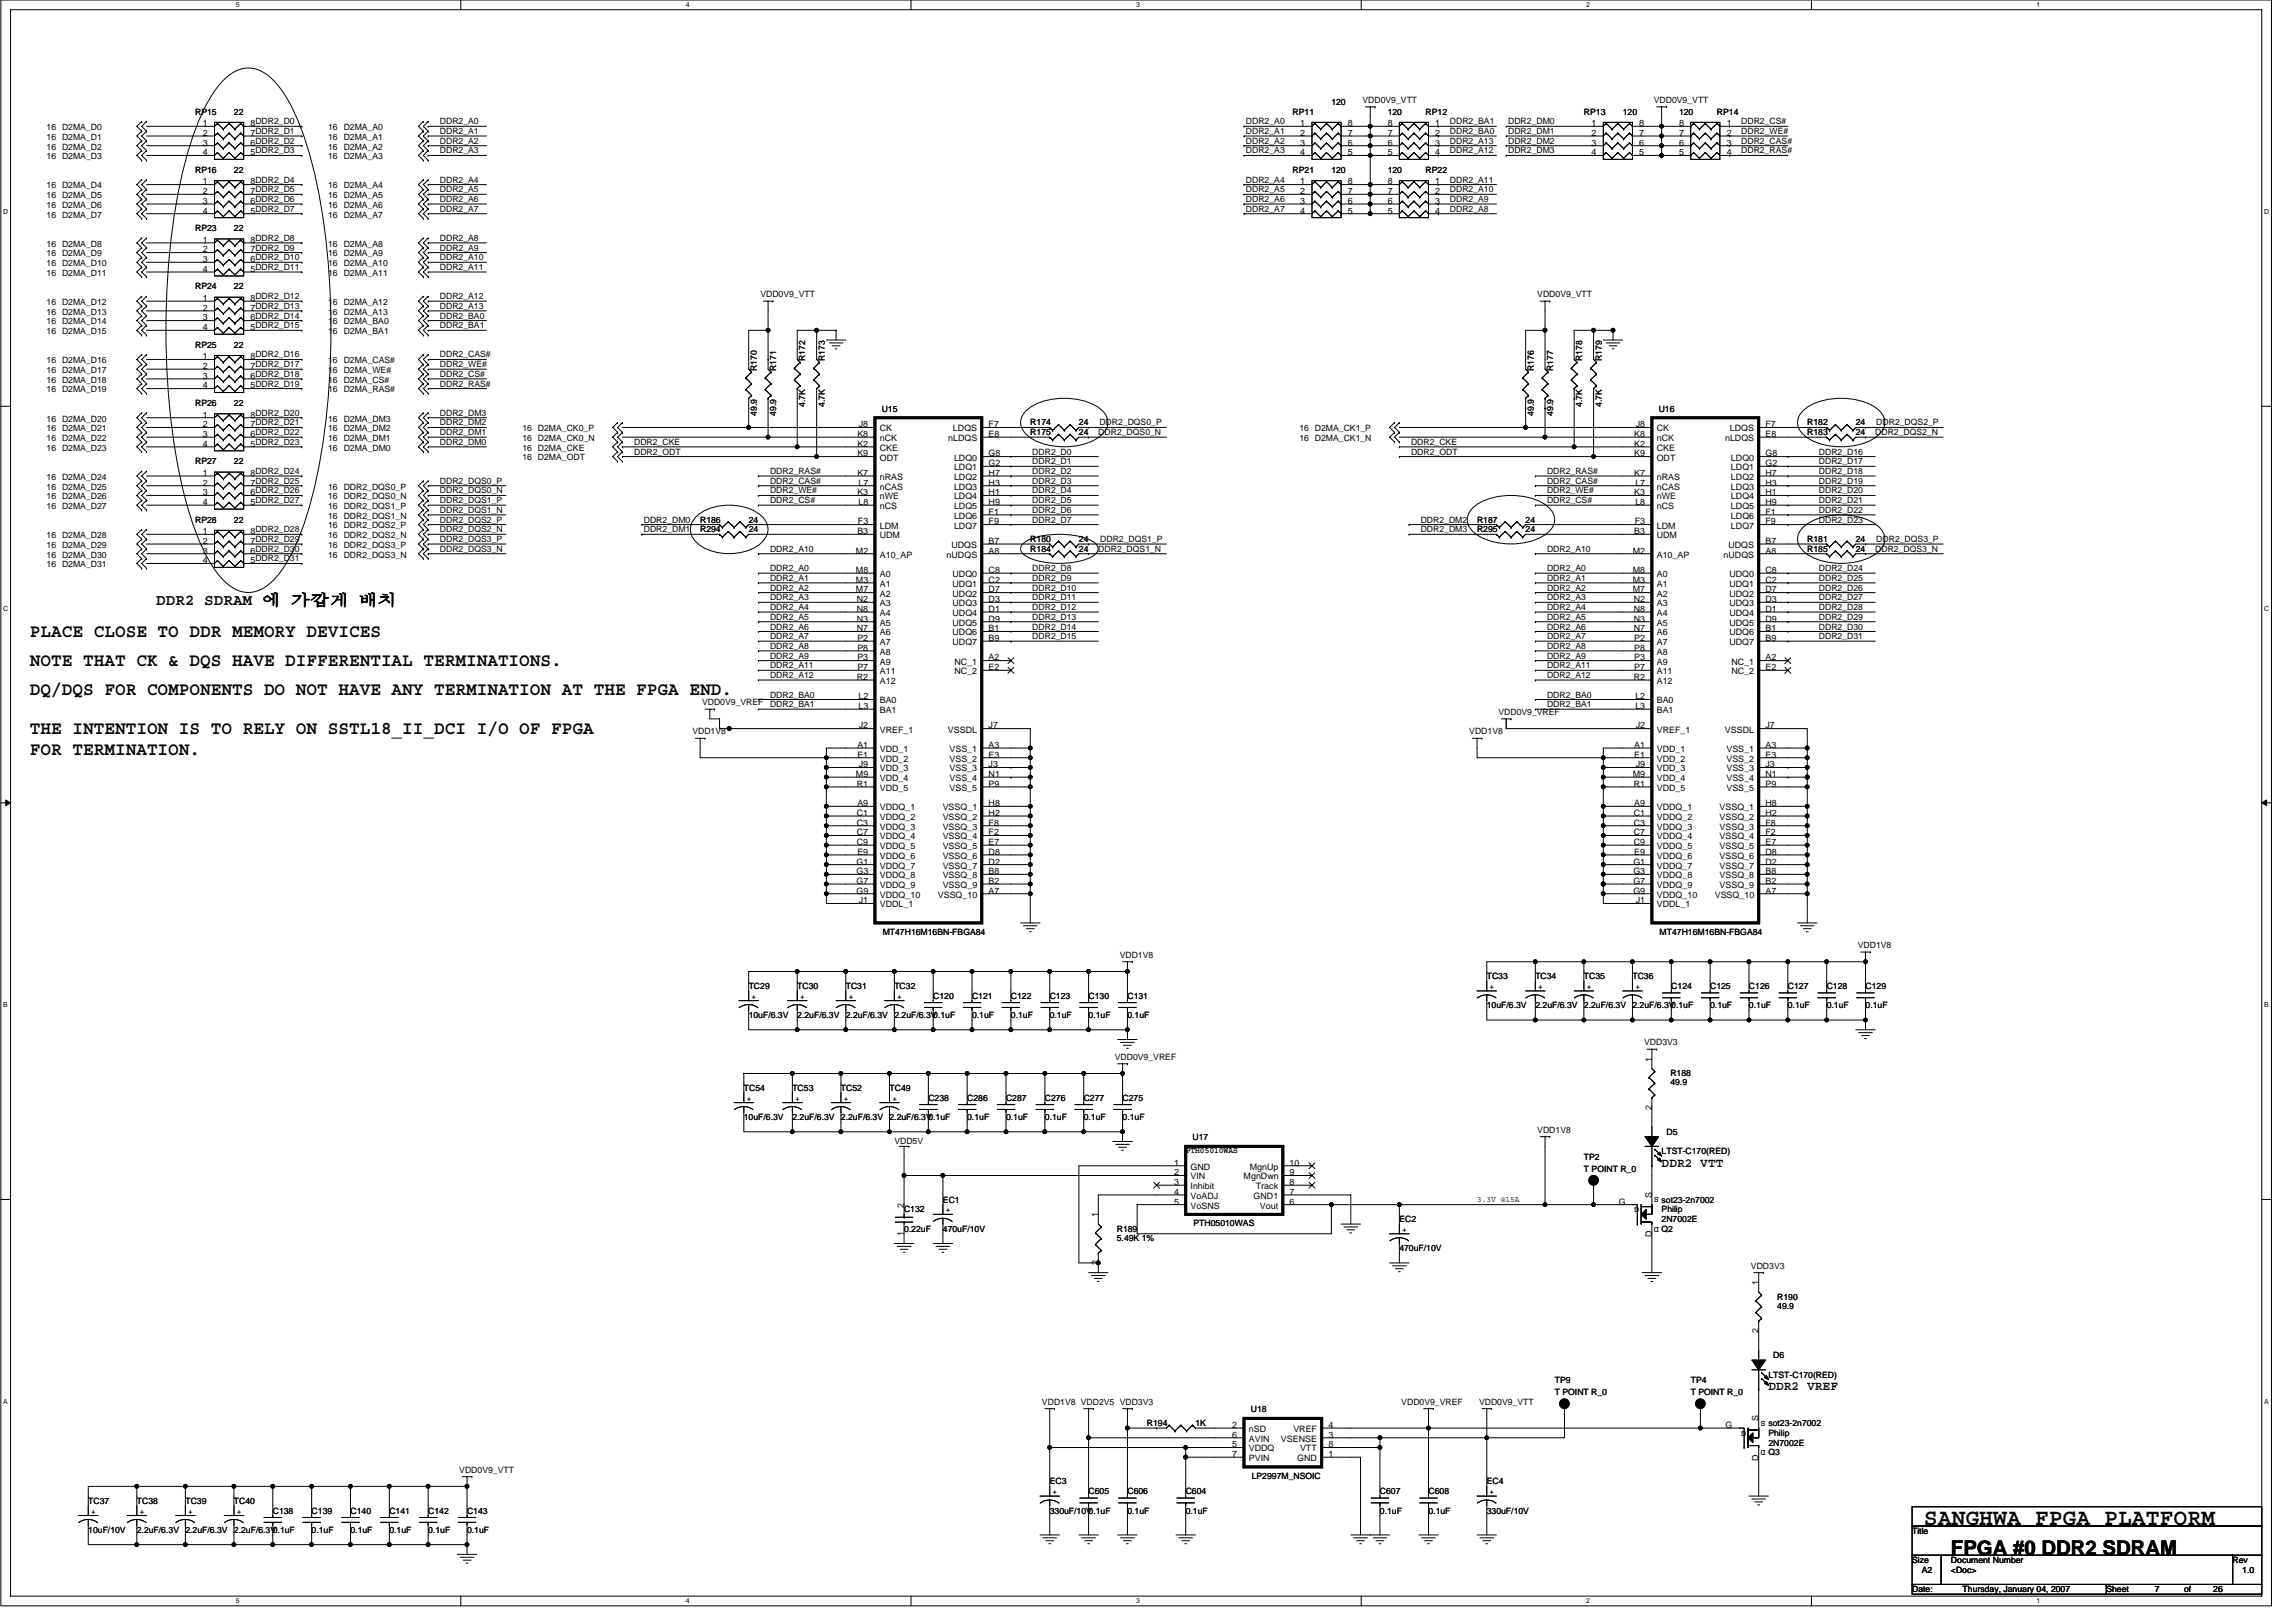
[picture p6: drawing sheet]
<svg xmlns="http://www.w3.org/2000/svg" width="420mm" height="297mm" viewBox="0 0 420 297" stroke-linecap="round" stroke-linejoin="round" font-family="sans-serif">
<defs><g id="words">
<text font-size="4.2" x="352.2" y="279.1">SANGHWA FPGA PLATFORM</text>
<text font-size="3.7" x="357.2" y="284.6">FPGA #0 DDR2 SDRAM</text>
<g font-size="3.4">
<text x="5.5" y="116.6">PLACE CLOSE TO DDR MEMORY DEVICES</text>
<text x="5.5" y="121.9">NOTE THAT CK &amp; DQS HAVE DIFFERENTIAL TERMINATIONS.</text>
<text x="5.5" y="127.3">DQ/DQS FOR COMPONENTS DO NOT HAVE ANY TERMINATION AT THE FPGA END.</text>
<text x="5.5" y="134.4">THE INTENTION IS TO RELY ON SSTL18_II_DCI I/O OF FPGA</text>
<text x="5.5" y="138.2">FOR TERMINATION.</text>
</g>
<text font-size="2.8" x="28.6" y="110.8">DDR2 SDRAM 핀 가가가 배배</text>
<g font-size="2.3">
<text x="304.2" y="213.5">DDR2 VTT</text>
<text x="323.8" y="254.4">DDR2 VREF</text>
</g>
<g font-size="1.6">
<text x="8.5" y="23.8">16 D2MA_D0</text>
<text x="35.7" y="21">RP15</text>
<text x="37.1" y="23.1">1</text>
<text x="42.8" y="21">22</text>
<text x="45.9" y="23.1">8DDR2_D0</text>
<text x="60.1" y="23.8">16 D2MA_A0</text>
<text x="80.5" y="22.8">DDR2_A0</text>
<text x="228.1" y="22.8">DDR2_A0</text>
<text x="236.6" y="21">RP11</text>
<text x="238.1" y="23.1">1</text>
<text x="243.7" y="19.2">120</text>
<text x="246.8" y="23.1">8</text>
<text x="249.4" y="18.8">VDD0V9_VTT</text>
<text x="254.1" y="21">120</text>
<text x="254.1" y="23.1">8</text>
<text x="261" y="21">RP12</text>
<text x="262.8" y="23.1">1</text>
<text x="265.4" y="22.8">DDR2_BA1</text>
<text x="276.1" y="22.8">DDR2_DM0</text>
<text x="290" y="21">RP13</text>
<text x="291.4" y="23.1">1</text>
<text x="297.1" y="21">120</text>
<text x="300.1" y="23.1">8</text>
<text x="302.8" y="18.8">VDD0V9_VTT</text>
<text x="307.4" y="21">120</text>
<text x="307.4" y="23.1">8</text>
<text x="314.3" y="21">RP14</text>
<text x="316.1" y="23.1">1</text>
<text x="318.8" y="22.8">DDR2_CS#</text>
<text x="8.5" y="25.6">16 D2MA_D1</text>
<text x="8.5" y="27.4">16 D2MA_D2</text>
<text x="8.5" y="29.1">16 D2MA_D3</text>
<text x="37.1" y="24.9">2</text>
<text x="37.1" y="26.6">3</text>
<text x="37.1" y="28.4">4</text>
<text x="45.9" y="28.4">5DDR2_D3</text>
<text x="45.9" y="26.6">6DDR2_D2</text>
<text x="45.9" y="24.9">7DDR2_D1</text>
<text x="60.1" y="25.6">16 D2MA_A1</text>
<text x="60.1" y="27.4">16 D2MA_A2</text>
<text x="60.1" y="29.1">16 D2MA_A3</text>
<text x="80.5" y="26.3">DDR2_A2</text>
<text x="80.5" y="24.5">DDR2_A1</text>
<text x="80.5" y="28.1">DDR2_A3</text>
<text x="228.1" y="26.3">DDR2_A2</text>
<text x="228.1" y="28.1">DDR2_A3</text>
<text x="228.1" y="24.5">DDR2_A1</text>
<text x="238.1" y="24.9">2</text>
<text x="238.1" y="26.6">3</text>
<text x="238.1" y="28.4">4</text>
<text x="246.8" y="28.4">5</text>
<text x="246.8" y="26.6">6</text>
<text x="246.8" y="24.9">7</text>
<text x="254.1" y="28.4">5</text>
<text x="254.1" y="26.6">6</text>
<text x="254.1" y="24.9">7</text>
<text x="262.8" y="24.9">2</text>
<text x="262.8" y="26.6">3</text>
<text x="262.8" y="28.4">4</text>
<text x="265.4" y="28.1">DDR2_A12</text>
<text x="265.4" y="24.5">DDR2_BA0</text>
<text x="265.4" y="26.3">DDR2_A13</text>
<text x="276.1" y="24.5">DDR2_DM1</text>
<text x="276.1" y="28.1">DDR2_DM3</text>
<text x="276.1" y="26.3">DDR2_DM2</text>
<text x="291.4" y="24.9">2</text>
<text x="291.4" y="26.6">3</text>
<text x="291.4" y="28.4">4</text>
<text x="300.1" y="28.4">5</text>
<text x="300.1" y="26.6">6</text>
<text x="300.1" y="24.9">7</text>
<text x="307.4" y="28.4">5</text>
<text x="307.4" y="26.6">6</text>
<text x="307.4" y="24.9">7</text>
<text x="316.1" y="24.9">2</text>
<text x="316.1" y="26.6">3</text>
<text x="316.1" y="28.4">4</text>
<text x="318.8" y="26.3">DDR2_CAS#</text>
<text x="318.8" y="24.5">DDR2_WE#</text>
<text x="318.8" y="28.1">DDR2_RAS#</text>
<text x="8.5" y="34.5">16 D2MA_D4</text>
<text x="35.7" y="31.6">RP16</text>
<text x="37.1" y="33.8">1</text>
<text x="37.1" y="35.5">2</text>
<text x="42.8" y="31.6">22</text>
<text x="45.9" y="35.5">7DDR2_D5</text>
<text x="45.9" y="33.8">8DDR2_D4</text>
<text x="60.1" y="34.5">16 D2MA_A4</text>
<text x="80.5" y="33.4">DDR2_A4</text>
<text x="80.5" y="35.2">DDR2_A5</text>
<text x="228.1" y="35.2">DDR2_A5</text>
<text x="228.1" y="33.4">DDR2_A4</text>
<text x="236.6" y="31.6">RP21</text>
<text x="238.1" y="33.8">1</text>
<text x="238.1" y="35.5">2</text>
<text x="243.7" y="31.6">120</text>
<text x="246.8" y="35.5">7</text>
<text x="246.8" y="33.8">8</text>
<text x="254.1" y="31.6">120</text>
<text x="254.1" y="35.5">7</text>
<text x="254.1" y="33.8">8</text>
<text x="261" y="31.6">RP22</text>
<text x="262.8" y="33.8">1</text>
<text x="262.8" y="35.5">2</text>
<text x="265.4" y="35.2">DDR2_A10</text>
<text x="265.4" y="33.4">DDR2_A11</text>
<text x="8.5" y="36.3">16 D2MA_D5</text>
<text x="8.5" y="38">16 D2MA_D6</text>
<text x="8.5" y="39.8">16 D2MA_D7</text>
<text x="37.1" y="37.3">3</text>
<text x="37.1" y="39.1">4</text>
<text x="45.9" y="39.1">5DDR2_D7</text>
<text x="45.9" y="37.3">6DDR2_D6</text>
<text x="60.1" y="36.3">16 D2MA_A5</text>
<text x="60.1" y="38">16 D2MA_A6</text>
<text x="60.1" y="39.8">16 D2MA_A7</text>
<text x="80.5" y="37">DDR2_A6</text>
<text x="80.5" y="38.8">DDR2_A7</text>
<text x="228.1" y="38.8">DDR2_A7</text>
<text x="228.1" y="37">DDR2_A6</text>
<text x="238.1" y="37.3">3</text>
<text x="238.1" y="39.1">4</text>
<text x="246.8" y="39.1">5</text>
<text x="246.8" y="37.3">6</text>
<text x="254.1" y="39.1">5</text>
<text x="254.1" y="37.3">6</text>
<text x="262.8" y="37.3">3</text>
<text x="262.8" y="39.1">4</text>
<text x="265.4" y="38.8">DDR2_A8</text>
<text x="265.4" y="37">DDR2_A9</text>
<text x="8.5" y="45.1">16 D2MA_D8</text>
<text x="8.5" y="46.9">16 D2MA_D9</text>
<text x="35.7" y="42.3">RP23</text>
<text x="37.1" y="44.4">1</text>
<text x="37.1" y="46.2">2</text>
<text x="37.1" y="48">3</text>
<text x="42.8" y="42.3">22</text>
<text x="45.9" y="48">6DDR2_D10</text>
<text x="45.9" y="46.2">7DDR2_D9</text>
<text x="45.9" y="44.4">8DDR2_D8</text>
<text x="60.1" y="45.1">16 D2MA_A8</text>
<text x="60.1" y="46.9">16 D2MA_A9</text>
<text x="80.5" y="44.1">DDR2_A8</text>
<text x="80.5" y="45.9">DDR2_A9</text>
<text x="80.5" y="47.6">DDR2_A10</text>
<text x="8.5" y="50.5">16 D2MA_D11</text>
<text x="8.5" y="48.7">16 D2MA_D10</text>
<text x="35.7" y="53">RP24</text>
<text x="37.1" y="49.8">4</text>
<text x="42.8" y="53">22</text>
<text x="45.9" y="49.8">5DDR2_D11</text>
<text x="60.1" y="48.7">16 D2MA_A10</text>
<text x="60.1" y="50.5">16 D2MA_A11</text>
<text x="80.5" y="49.4">DDR2_A11</text>
<text x="8.5" y="55.8">16 D2MA_D12</text>
<text x="8.5" y="57.6">16 D2MA_D13</text>
<text x="8.5" y="59.4">16 D2MA_D14</text>
<text x="37.1" y="55.1">1</text>
<text x="37.1" y="56.9">2</text>
<text x="37.1" y="58.7">3</text>
<text x="45.9" y="58.7">6DDR2_D14</text>
<text x="45.9" y="56.9">7DDR2_D13</text>
<text x="45.9" y="55.1">8DDR2_D12</text>
<text x="60.1" y="55.8">16 D2MA_A12</text>
<text x="60.1" y="57.6">16 D2MA_A13</text>
<text x="60.1" y="59.4">16 D2MA_BA0</text>
<text x="80.5" y="54.8">DDR2_A12</text>
<text x="80.5" y="56.5">DDR2_A13</text>
<text x="80.5" y="58.3">DDR2_BA0</text>
<text x="139.2" y="54.4">VDD0V9_VTT</text>
<text x="281.4" y="54.4">VDD0V9_VTT</text>
<text x="8.5" y="61.2">16 D2MA_D15</text>
<text x="35.7" y="63.6">RP25</text>
<text x="37.1" y="60.4">4</text>
<text x="37.1" y="65.8">1</text>
<text x="42.8" y="63.6">22</text>
<text x="45.9" y="60.4">5DDR2_D15</text>
<text x="45.9" y="65.8">8DDR2_D16</text>
<text x="60.1" y="61.2">16 D2MA_BA1</text>
<text x="80.5" y="60.1">DDR2_BA1</text>
<text x="80.5" y="65.4">DDR2_CAS#</text>
<text x="8.5" y="68.3">16 D2MA_D17</text>
<text x="8.5" y="70">16 D2MA_D18</text>
<text x="8.5" y="71.8">16 D2MA_D19</text>
<text x="8.5" y="66.5">16 D2MA_D16</text>
<text x="37.1" y="67.5">2</text>
<text x="37.1" y="69.3">3</text>
<text x="37.1" y="71.1">4</text>
<text x="45.9" y="71.1">5DDR2_D19</text>
<text x="45.9" y="69.3">6DDR2_D18</text>
<text x="45.9" y="67.5">7DDR2_D17</text>
<text x="60.1" y="71.8">16 D2MA_RAS#</text>
<text x="60.1" y="66.5">16 D2MA_CAS#</text>
<text x="60.1" y="68.3">16 D2MA_WE#</text>
<text x="60.1" y="70">16 D2MA_CS#</text>
<text x="80.5" y="70.8">DDR2_RAS#</text>
<text x="80.5" y="67.2">DDR2_WE#</text>
<text x="80.5" y="69">DDR2_CS#</text>
<text x="138.5" y="67.9" transform="rotate(-90 138.5 67.9)">R170</text>
<text x="142.1" y="67.9" transform="rotate(-90 142.1 67.9)">R171</text>
<text x="147.4" y="66.1" transform="rotate(-90 147.4 66.1)">R172</text>
<text x="151" y="66.1" transform="rotate(-90 151 66.1)">R173</text>
<text x="280.8" y="67.9" transform="rotate(-90 280.8 67.9)">R176</text>
<text x="284.3" y="67.9" transform="rotate(-90 284.3 67.9)">R177</text>
<text x="289.7" y="66.1" transform="rotate(-90 289.7 66.1)">R178</text>
<text x="293.2" y="66.1" transform="rotate(-90 293.2 66.1)">R179</text>
<text x="8.5" y="77.2">16 D2MA_D20</text>
<text x="35.7" y="74.3">RP26</text>
<text x="37.1" y="76.4">1</text>
<text x="42.8" y="74.3">22</text>
<text x="45.9" y="76.4">8DDR2_D20</text>
<text x="60.1" y="77.2">16 D2MA_DM3</text>
<text x="80.5" y="76.1">DDR2_DM3</text>
<text x="80.5" y="77.9">DDR2_DM2</text>
<text x="138.5" y="76.1" transform="rotate(-90 138.5 76.1)">49.9</text>
<text x="142.1" y="76.1" transform="rotate(-90 142.1 76.1)">49.9</text>
<text x="147.4" y="74.5" transform="rotate(-90 147.4 74.5)">4.7K</text>
<text x="151" y="74.5" transform="rotate(-90 151 74.5)">4.7K</text>
<text x="161.4" y="75.4">U15</text>
<text x="188.6" y="77.9">R174</text>
<text x="197.5" y="77.9">24</text>
<text x="201.3" y="77.9">DDR2_DQS0_P</text>
<text x="280.8" y="76.1" transform="rotate(-90 280.8 76.1)">49.9</text>
<text x="284.3" y="76.1" transform="rotate(-90 284.3 76.1)">49.9</text>
<text x="289.7" y="74.5" transform="rotate(-90 289.7 74.5)">4.7K</text>
<text x="293.2" y="74.5" transform="rotate(-90 293.2 74.5)">4.7K</text>
<text x="303.7" y="75.4">U16</text>
<text x="330.9" y="77.9">R182</text>
<text x="339.8" y="77.9">24</text>
<text x="343.5" y="77.9">DDR2_DQS2_P</text>
<text x="8.5" y="78.9">16 D2MA_D21</text>
<text x="8.5" y="80.7">16 D2MA_D22</text>
<text x="8.5" y="82.5">16 D2MA_D23</text>
<text x="37.1" y="78.2">2</text>
<text x="37.1" y="80">3</text>
<text x="37.1" y="81.8">4</text>
<text x="45.9" y="81.8">5DDR2_D23</text>
<text x="45.9" y="80">6DDR2_D22</text>
<text x="45.9" y="78.2">7DDR2_D21</text>
<text x="60.1" y="78.9">16 D2MA_DM2</text>
<text x="60.1" y="80.7">16 D2MA_DM1</text>
<text x="60.1" y="82.5">16 D2MA_DM0</text>
<text x="80.5" y="79.7">DDR2_DM1</text>
<text x="80.5" y="81.4">DDR2_DM0</text>
<text x="95.6" y="82.5">16 D2MA_CKE</text>
<text x="95.6" y="78.9">16 D2MA_CK0_P</text>
<text x="95.6" y="80.7">16 D2MA_CK0_N</text>
<text x="116.1" y="81.4">DDR2_CKE</text>
<text x="116.1" y="83.2">DDR2_ODT</text>
<text x="157" y="80">K8</text>
<text x="157" y="81.8">K2</text>
<text x="157" y="83.5">K9</text>
<text x="157.2" y="78.2">J8</text>
<text x="161.1" y="79">CK</text>
<text x="161.1" y="80.7">nCK</text>
<text x="161.1" y="82.5">CKE</text>
<text x="173.6" y="80.7">nLDQS</text>
<text x="174.5" y="79">LDQS</text>
<text x="181" y="78.2">F7</text>
<text x="181" y="80">E8</text>
<text x="181" y="83.5">G8</text>
<text x="188.6" y="79.7">R175</text>
<text x="189" y="83.2">DDR2_D0</text>
<text x="197.5" y="79.7">24</text>
<text x="201.1" y="79.7">DDR2_DQS0_N</text>
<text x="237.9" y="80.7">16 D2MA_CK1_N</text>
<text x="237.9" y="78.9">16 D2MA_CK1_P</text>
<text x="258.3" y="81.4">DDR2_CKE</text>
<text x="258.3" y="83.2">DDR2_ODT</text>
<text x="299.2" y="80">K8</text>
<text x="299.2" y="81.8">K2</text>
<text x="299.2" y="83.5">K9</text>
<text x="299.5" y="78.2">J8</text>
<text x="303.3" y="79">CK</text>
<text x="303.3" y="80.7">nCK</text>
<text x="303.3" y="82.5">CKE</text>
<text x="315.8" y="80.7">nLDQS</text>
<text x="316.7" y="79">LDQS</text>
<text x="323.2" y="78.2">F7</text>
<text x="323.2" y="80">E8</text>
<text x="323.2" y="83.5">G8</text>
<text x="330.9" y="79.7">R183</text>
<text x="333" y="83.2">DDR2_D16</text>
<text x="339.8" y="79.7">24</text>
<text x="343.3" y="79.7">DDR2_DQS2_N</text>
<text x="8.5" y="87.8">16 D2MA_D24</text>
<text x="8.5" y="89.6">16 D2MA_D25</text>
<text x="35.7" y="85">RP27</text>
<text x="37.1" y="87.1">1</text>
<text x="37.1" y="88.9">2</text>
<text x="42.8" y="85">22</text>
<text x="45.9" y="88.9">7DDR2_D25</text>
<text x="45.9" y="87.1">8DDR2_D24</text>
<text x="60.1" y="89.6">16 DDR2_DQS0_P</text>
<text x="80.5" y="88.5">DDR2_DQS0_P</text>
<text x="95.6" y="84.3">16 D2MA_ODT</text>
<text x="141" y="86.8">DDR2_RAS#</text>
<text x="141" y="88.5">DDR2_CAS#</text>
<text x="157" y="87.1">K7</text>
<text x="157.2" y="88.9">L7</text>
<text x="161.1" y="84.3">ODT</text>
<text x="161.1" y="87.8">nRAS</text>
<text x="161.1" y="89.6">nCAS</text>
<text x="174.7" y="84.3">LDQ0</text>
<text x="174.7" y="86.1">LDQ1</text>
<text x="174.7" y="87.8">LDQ2</text>
<text x="174.7" y="89.6">LDQ3</text>
<text x="181" y="85.3">G2</text>
<text x="181" y="87.1">H7</text>
<text x="181" y="88.9">H3</text>
<text x="189" y="88.5">DDR2_D3</text>
<text x="189" y="85">DDR2_D1</text>
<text x="189" y="86.8">DDR2_D2</text>
<text x="283.2" y="86.8">DDR2_RAS#</text>
<text x="283.2" y="88.5">DDR2_CAS#</text>
<text x="299.2" y="87.1">K7</text>
<text x="299.4" y="88.9">L7</text>
<text x="303.3" y="84.3">ODT</text>
<text x="303.3" y="87.8">nRAS</text>
<text x="303.3" y="89.6">nCAS</text>
<text x="316.9" y="84.3">LDQ0</text>
<text x="316.9" y="86.1">LDQ1</text>
<text x="316.9" y="87.8">LDQ2</text>
<text x="316.9" y="89.6">LDQ3</text>
<text x="323.2" y="85.3">G2</text>
<text x="323.2" y="87.1">H7</text>
<text x="323.2" y="88.9">H3</text>
<text x="333" y="88.5">DDR2_D19</text>
<text x="333" y="85">DDR2_D17</text>
<text x="333" y="86.8">DDR2_D18</text>
<text x="8.5" y="91.4">16 D2MA_D26</text>
<text x="8.5" y="93.2">16 D2MA_D27</text>
<text x="35.7" y="95.7">RP28</text>
<text x="37.1" y="90.7">3</text>
<text x="37.1" y="92.4">4</text>
<text x="42.8" y="95.7">22</text>
<text x="45.9" y="92.4">5DDR2_D27</text>
<text x="45.9" y="90.7">6DDR2_D26</text>
<text x="60.1" y="93.2">16 DDR2_DQS1_P</text>
<text x="60.1" y="91.4">16 DDR2_DQS0_N</text>
<text x="60.1" y="94.9">16 DDR2_DQS1_N</text>
<text x="80.5" y="92.1">DDR2_DQS1_P</text>
<text x="80.5" y="95.7">DDR2_DQS2_P</text>
<text x="80.5" y="90.3">DDR2_DQS0_N</text>
<text x="80.5" y="93.9">DDR2_DQS1_N</text>
<text x="117.9" y="95.7">DDR2_DM0</text>
<text x="128.2" y="95.7">R186</text>
<text x="137.1" y="95.7">24</text>
<text x="141" y="92.1">DDR2_CS#</text>
<text x="141" y="90.3">DDR2_WE#</text>
<text x="157" y="90.7">K3</text>
<text x="157.1" y="96">F3</text>
<text x="157.2" y="92.4">L8</text>
<text x="161.1" y="91.4">nWE</text>
<text x="161.1" y="93.2">nCS</text>
<text x="174.7" y="91.4">LDQ4</text>
<text x="174.7" y="93.2">LDQ5</text>
<text x="174.7" y="95">LDQ6</text>
<text x="181" y="90.7">H1</text>
<text x="181" y="92.4">H9</text>
<text x="181" y="94.2">F1</text>
<text x="181" y="96">F9</text>
<text x="189" y="90.3">DDR2_D4</text>
<text x="189" y="95.7">DDR2_D7</text>
<text x="189" y="92.1">DDR2_D5</text>
<text x="189" y="93.9">DDR2_D6</text>
<text x="260.1" y="95.7">DDR2_DM2</text>
<text x="270.4" y="95.7">R187</text>
<text x="279.3" y="95.7">24</text>
<text x="283.2" y="92.1">DDR2_CS#</text>
<text x="283.2" y="90.3">DDR2_WE#</text>
<text x="299.2" y="90.7">K3</text>
<text x="299.3" y="96">F3</text>
<text x="299.4" y="92.4">L8</text>
<text x="303.3" y="91.4">nWE</text>
<text x="303.3" y="93.2">nCS</text>
<text x="316.9" y="91.4">LDQ4</text>
<text x="316.9" y="93.2">LDQ5</text>
<text x="316.9" y="95">LDQ6</text>
<text x="323.2" y="90.7">H1</text>
<text x="323.2" y="92.4">H9</text>
<text x="323.2" y="94.2">F1</text>
<text x="323.2" y="96">F9</text>
<text x="333" y="90.3">DDR2_D20</text>
<text x="333" y="95.7">DDR2_D23</text>
<text x="333" y="92.1">DDR2_D21</text>
<text x="333" y="93.9">DDR2_D22</text>
<text x="8.5" y="98.5">16 D2MA_D28</text>
<text x="8.5" y="100.3">16 D2MA_D29</text>
<text x="37.1" y="97.8">1</text>
<text x="37.1" y="99.5">2</text>
<text x="37.1" y="101.3">3</text>
<text x="45.9" y="101.3">6DDR2_D30</text>
<text x="45.9" y="99.5">7DDR2_D29</text>
<text x="45.9" y="97.8">8DDR2_D28</text>
<text x="60.1" y="100.3">16 DDR2_DQS3_P</text>
<text x="60.1" y="96.7">16 DDR2_DQS2_P</text>
<text x="60.1" y="98.5">16 DDR2_DQS2_N</text>
<text x="80.5" y="99.2">DDR2_DQS3_P</text>
<text x="80.5" y="97.4">DDR2_DQS2_N</text>
<text x="80.5" y="101">DDR2_DQS3_N</text>
<text x="117.9" y="97.4">DDR2_DM1</text>
<text x="128.2" y="97.4">R294</text>
<text x="137.1" y="97.4">24</text>
<text x="141" y="101">DDR2_A10</text>
<text x="156.7" y="101.3">M2</text>
<text x="157" y="97.8">B3</text>
<text x="161.1" y="96.7">LDM</text>
<text x="161.1" y="98.5">UDM</text>
<text x="174.2" y="100.3">UDQS</text>
<text x="174.7" y="96.7">LDQ7</text>
<text x="181" y="99.5">B7</text>
<text x="181" y="101.3">A8</text>
<text x="188.6" y="99.2">R180</text>
<text x="188.6" y="101">R184</text>
<text x="197.5" y="99.2">24</text>
<text x="197.5" y="101">24</text>
<text x="201.1" y="101">DDR2_DQS1_N</text>
<text x="201.4" y="99.2">DDR2_DQS1_P</text>
<text x="260.1" y="97.4">DDR2_DM3</text>
<text x="270.4" y="97.4">R295</text>
<text x="279.3" y="97.4">24</text>
<text x="283.2" y="101">DDR2_A10</text>
<text x="298.9" y="101.3">M2</text>
<text x="299.2" y="97.8">B3</text>
<text x="303.3" y="96.7">LDM</text>
<text x="303.3" y="98.5">UDM</text>
<text x="316.4" y="100.3">UDQS</text>
<text x="316.9" y="96.7">LDQ7</text>
<text x="323.2" y="99.5">B7</text>
<text x="323.2" y="101.3">A8</text>
<text x="330.9" y="99.2">R181</text>
<text x="330.9" y="101">R185</text>
<text x="339.8" y="99.2">24</text>
<text x="339.8" y="101">24</text>
<text x="343.3" y="101">DDR2_DQS3_N</text>
<text x="343.5" y="99.2">DDR2_DQS3_P</text>
<text x="8.5" y="103.8">16 D2MA_D31</text>
<text x="8.5" y="102">16 D2MA_D30</text>
<text x="37.1" y="103.1">4</text>
<text x="45.9" y="103.1">5DDR2_D31</text>
<text x="60.1" y="102">16 DDR2_DQS3_N</text>
<text x="141" y="104.5">DDR2_A0</text>
<text x="141" y="106.3">DDR2_A1</text>
<text x="156.7" y="104.9">M8</text>
<text x="156.7" y="106.7">M3</text>
<text x="161.1" y="102.1">A10_AP</text>
<text x="161.1" y="105.6">A0</text>
<text x="161.1" y="107.4">A1</text>
<text x="173.3" y="102.1">nUDQS</text>
<text x="174.4" y="105.6">UDQ0</text>
<text x="174.4" y="107.4">UDQ1</text>
<text x="181" y="104.9">C8</text>
<text x="181" y="106.7">C2</text>
<text x="189" y="104.5">DDR2_D8</text>
<text x="189" y="106.3">DDR2_D9</text>
<text x="283.2" y="104.5">DDR2_A0</text>
<text x="283.2" y="106.3">DDR2_A1</text>
<text x="298.9" y="104.9">M8</text>
<text x="298.9" y="106.7">M3</text>
<text x="303.3" y="102.1">A10_AP</text>
<text x="303.3" y="105.6">A0</text>
<text x="303.3" y="107.4">A1</text>
<text x="315.5" y="102.1">nUDQS</text>
<text x="316.6" y="105.6">UDQ0</text>
<text x="316.6" y="107.4">UDQ1</text>
<text x="323.2" y="104.9">C8</text>
<text x="323.2" y="106.7">C2</text>
<text x="333" y="104.5">DDR2_D24</text>
<text x="333" y="106.3">DDR2_D25</text>
<text x="141" y="109.9">DDR2_A3</text>
<text x="141" y="108.1">DDR2_A2</text>
<text x="141" y="111.7">DDR2_A4</text>
<text x="141" y="113.4">DDR2_A5</text>
<text x="156.7" y="108.4">M7</text>
<text x="156.9" y="110.2">N2</text>
<text x="156.9" y="112">N8</text>
<text x="156.9" y="113.8">N3</text>
<text x="161.1" y="109.2">A2</text>
<text x="161.1" y="111">A3</text>
<text x="161.1" y="112.7">A4</text>
<text x="174.4" y="109.2">UDQ2</text>
<text x="174.4" y="111">UDQ3</text>
<text x="174.4" y="112.7">UDQ4</text>
<text x="181" y="108.4">D7</text>
<text x="181" y="110.2">D3</text>
<text x="181" y="112">D1</text>
<text x="181" y="113.8">D9</text>
<text x="189" y="111.7">DDR2_D12</text>
<text x="189" y="113.4">DDR2_D13</text>
<text x="189" y="109.9">DDR2_D11</text>
<text x="189" y="108.1">DDR2_D10</text>
<text x="283.2" y="111.7">DDR2_A4</text>
<text x="283.2" y="113.4">DDR2_A5</text>
<text x="283.2" y="109.9">DDR2_A3</text>
<text x="283.2" y="108.1">DDR2_A2</text>
<text x="298.9" y="108.4">M7</text>
<text x="299.1" y="110.2">N2</text>
<text x="299.1" y="112">N8</text>
<text x="299.1" y="113.8">N3</text>
<text x="303.3" y="109.2">A2</text>
<text x="303.3" y="111">A3</text>
<text x="303.3" y="112.7">A4</text>
<text x="316.6" y="109.2">UDQ2</text>
<text x="316.6" y="111">UDQ3</text>
<text x="316.6" y="112.7">UDQ4</text>
<text x="323.2" y="108.4">D7</text>
<text x="323.2" y="110.2">D3</text>
<text x="323.2" y="112">D1</text>
<text x="323.2" y="113.8">D9</text>
<text x="333" y="111.7">DDR2_D28</text>
<text x="333" y="113.4">DDR2_D29</text>
<text x="333" y="109.9">DDR2_D27</text>
<text x="333" y="108.1">DDR2_D26</text>
<text x="141" y="117">DDR2_A7</text>
<text x="141" y="115.2">DDR2_A6</text>
<text x="141" y="118.8">DDR2_A8</text>
<text x="156.9" y="115.5">N7</text>
<text x="157" y="117.3">P2</text>
<text x="157" y="119.1">P8</text>
<text x="161.1" y="114.5">A5</text>
<text x="161.1" y="116.3">A6</text>
<text x="161.1" y="118.1">A7</text>
<text x="161.1" y="119.8">A8</text>
<text x="174.4" y="114.5">UDQ5</text>
<text x="174.4" y="116.3">UDQ6</text>
<text x="174.4" y="118.1">UDQ7</text>
<text x="181" y="115.5">B1</text>
<text x="181" y="117.3">B9</text>
<text x="189" y="117">DDR2_D15</text>
<text x="189" y="115.2">DDR2_D14</text>
<text x="283.2" y="117">DDR2_A7</text>
<text x="283.2" y="115.2">DDR2_A6</text>
<text x="283.2" y="118.8">DDR2_A8</text>
<text x="299.1" y="115.5">N7</text>
<text x="299.2" y="117.3">P2</text>
<text x="299.2" y="119.1">P8</text>
<text x="303.3" y="114.5">A5</text>
<text x="303.3" y="116.3">A6</text>
<text x="303.3" y="118.1">A7</text>
<text x="303.3" y="119.8">A8</text>
<text x="316.6" y="114.5">UDQ5</text>
<text x="316.6" y="116.3">UDQ6</text>
<text x="316.6" y="118.1">UDQ7</text>
<text x="323.2" y="115.5">B1</text>
<text x="323.2" y="117.3">B9</text>
<text x="333" y="117">DDR2_D31</text>
<text x="333" y="115.2">DDR2_D30</text>
<text x="141" y="124.1">DDR2_A12</text>
<text x="141" y="120.5">DDR2_A9</text>
<text x="141" y="122.3">DDR2_A11</text>
<text x="156.9" y="124.4">R2</text>
<text x="157" y="120.9">P3</text>
<text x="157" y="122.7">P7</text>
<text x="161.1" y="121.6">A9</text>
<text x="161.1" y="123.4">A11</text>
<text x="161.1" y="125.2">A12</text>
<text x="174.7" y="121.6">NC_1</text>
<text x="174.7" y="123.4">NC_2</text>
<text x="181" y="120.9">A2</text>
<text x="181" y="122.7">E2</text>
<text x="283.2" y="124.1">DDR2_A12</text>
<text x="283.2" y="120.5">DDR2_A9</text>
<text x="283.2" y="122.3">DDR2_A11</text>
<text x="299.1" y="124.4">R2</text>
<text x="299.2" y="120.9">P3</text>
<text x="299.2" y="122.7">P7</text>
<text x="303.3" y="121.6">A9</text>
<text x="303.3" y="123.4">A11</text>
<text x="303.3" y="125.2">A12</text>
<text x="317" y="121.6">NC_1</text>
<text x="317" y="123.4">NC_2</text>
<text x="323.2" y="120.9">A2</text>
<text x="323.2" y="122.7">E2</text>
<text x="128.5" y="129.1">VDD0V9_VREF</text>
<text x="141" y="129.4">DDR2_BA1</text>
<text x="141" y="127.7">DDR2_BA0</text>
<text x="157.2" y="128">L2</text>
<text x="157.2" y="129.8">L3</text>
<text x="161.1" y="128.7">BA0</text>
<text x="161.1" y="130.5">BA1</text>
<text x="274.3" y="130.9">VDD0V9_VREF</text>
<text x="283.2" y="129.4">DDR2_BA1</text>
<text x="283.2" y="127.7">DDR2_BA0</text>
<text x="299.4" y="128">L2</text>
<text x="299.4" y="129.8">L3</text>
<text x="303.3" y="128.7">BA0</text>
<text x="303.3" y="130.5">BA1</text>
<text x="126.8" y="134.4">VDD1V8</text>
<text x="157" y="136.9">A1</text>
<text x="157.2" y="133.3">J2</text>
<text x="161.1" y="134.1">VREF_1</text>
<text x="161.1" y="137.6">VDD_1</text>
<text x="173.6" y="134.1">VSSDL</text>
<text x="173.8" y="137.6">VSS_1</text>
<text x="181" y="136.9">A3</text>
<text x="181" y="133.3">J7</text>
<text x="269" y="134.4">VDD1V8</text>
<text x="299.2" y="136.9">A1</text>
<text x="299.5" y="133.3">J2</text>
<text x="303.3" y="134.1">VREF_1</text>
<text x="303.3" y="137.6">VDD_1</text>
<text x="315.8" y="134.1">VSSDL</text>
<text x="316.1" y="137.6">VSS_1</text>
<text x="323.2" y="133.3">J7</text>
<text x="323.2" y="136.9">A3</text>
<text x="156.7" y="142.2">M9</text>
<text x="156.9" y="144">R1</text>
<text x="157" y="138.7">E1</text>
<text x="157.2" y="140.4">J9</text>
<text x="161.1" y="139.4">VDD_2</text>
<text x="161.1" y="141.2">VDD_3</text>
<text x="161.1" y="143">VDD_4</text>
<text x="173.8" y="139.4">VSS_2</text>
<text x="173.8" y="141.2">VSS_3</text>
<text x="173.8" y="143">VSS_4</text>
<text x="181" y="138.7">E3</text>
<text x="181" y="140.4">J3</text>
<text x="181" y="142.2">N1</text>
<text x="181" y="144">P9</text>
<text x="298.9" y="142.2">M9</text>
<text x="299.1" y="144">R1</text>
<text x="299.2" y="138.7">E1</text>
<text x="299.5" y="140.4">J9</text>
<text x="303.3" y="139.4">VDD_2</text>
<text x="303.3" y="141.2">VDD_3</text>
<text x="303.3" y="143">VDD_4</text>
<text x="316.1" y="139.4">VSS_2</text>
<text x="316.1" y="141.2">VSS_3</text>
<text x="316.1" y="143">VSS_4</text>
<text x="323.2" y="138.7">E3</text>
<text x="323.2" y="140.4">J3</text>
<text x="323.2" y="142.2">N1</text>
<text x="323.2" y="144">P9</text>
<text x="156.9" y="149.3">C1</text>
<text x="157" y="147.6">A9</text>
<text x="161.1" y="144.7">VDD_5</text>
<text x="161.1" y="148.3">VDDQ_1</text>
<text x="172.6" y="148.3">VSSQ_1</text>
<text x="173.8" y="144.7">VSS_5</text>
<text x="181" y="147.6">H8</text>
<text x="181" y="149.3">H2</text>
<text x="299.1" y="149.3">C1</text>
<text x="299.2" y="147.6">A9</text>
<text x="303.3" y="144.7">VDD_5</text>
<text x="303.3" y="148.3">VDDQ_1</text>
<text x="314.8" y="148.3">VSSQ_1</text>
<text x="316.1" y="144.7">VSS_5</text>
<text x="323.2" y="147.6">H8</text>
<text x="323.2" y="149.3">H2</text>
<text x="156.9" y="151.1">C3</text>
<text x="156.9" y="152.9">C7</text>
<text x="156.9" y="154.7">C9</text>
<text x="161.1" y="150.1">VDDQ_2</text>
<text x="161.1" y="151.8">VDDQ_3</text>
<text x="161.1" y="153.6">VDDQ_4</text>
<text x="161.1" y="155.4">VDDQ_5</text>
<text x="172.6" y="150.1">VSSQ_2</text>
<text x="172.6" y="151.8">VSSQ_3</text>
<text x="172.6" y="153.6">VSSQ_4</text>
<text x="172.6" y="155.4">VSSQ_5</text>
<text x="181" y="151.1">F8</text>
<text x="181" y="152.9">F2</text>
<text x="181" y="154.7">E7</text>
<text x="299.1" y="151.1">C3</text>
<text x="299.1" y="152.9">C7</text>
<text x="299.1" y="154.7">C9</text>
<text x="303.3" y="150.1">VDDQ_2</text>
<text x="303.3" y="151.8">VDDQ_3</text>
<text x="303.3" y="153.6">VDDQ_4</text>
<text x="303.3" y="155.4">VDDQ_5</text>
<text x="314.8" y="150.1">VSSQ_2</text>
<text x="314.8" y="151.8">VSSQ_3</text>
<text x="314.8" y="153.6">VSSQ_4</text>
<text x="314.8" y="155.4">VSSQ_5</text>
<text x="323.2" y="151.1">F8</text>
<text x="323.2" y="152.9">F2</text>
<text x="323.2" y="154.7">E7</text>
<text x="156.8" y="158.2">G1</text>
<text x="156.8" y="160">G3</text>
<text x="156.8" y="161.8">G7</text>
<text x="157" y="156.4">E9</text>
<text x="161.1" y="157.2">VDDQ_6</text>
<text x="161.1" y="159">VDDQ_7</text>
<text x="161.1" y="160.7">VDDQ_8</text>
<text x="172.6" y="157.2">VSSQ_6</text>
<text x="172.6" y="159">VSSQ_7</text>
<text x="172.6" y="160.7">VSSQ_8</text>
<text x="181" y="156.4">D8</text>
<text x="181" y="158.2">D2</text>
<text x="181" y="160">B8</text>
<text x="181" y="161.8">B2</text>
<text x="299" y="158.2">G1</text>
<text x="299" y="160">G3</text>
<text x="299" y="161.8">G7</text>
<text x="299.2" y="156.4">E9</text>
<text x="303.3" y="157.2">VDDQ_6</text>
<text x="303.3" y="159">VDDQ_7</text>
<text x="303.3" y="160.7">VDDQ_8</text>
<text x="314.8" y="157.2">VSSQ_6</text>
<text x="314.8" y="159">VSSQ_7</text>
<text x="314.8" y="160.7">VSSQ_8</text>
<text x="323.2" y="156.4">D8</text>
<text x="323.2" y="158.2">D2</text>
<text x="323.2" y="160">B8</text>
<text x="323.2" y="161.8">B2</text>
<text x="156.8" y="163.6">G9</text>
<text x="157.2" y="165.3">J1</text>
<text x="161.1" y="162.5">VDDQ_9</text>
<text x="161.1" y="164.3">VDDQ_10</text>
<text x="161.1" y="166.1">VDDL_1</text>
<text x="171.7" y="164.3">VSSQ_10</text>
<text x="172.6" y="162.5">VSSQ_9</text>
<text x="181" y="163.6">A7</text>
<text x="299" y="163.6">G9</text>
<text x="299.5" y="165.3">J1</text>
<text x="303.3" y="162.5">VDDQ_9</text>
<text x="303.3" y="164.3">VDDQ_10</text>
<text x="303.3" y="166.1">VDDL_1</text>
<text x="313.9" y="164.3">VSSQ_10</text>
<text x="314.8" y="162.5">VSSQ_9</text>
<text x="323.2" y="163.6">A7</text>
<text x="161.6" y="171">MT47H16M16BN-FBGA84</text>
<text x="303.8" y="171">MT47H16M16BN-FBGA84</text>
<text x="340.1" y="173.5">VDD1V8</text>
<text x="205" y="175.3">VDD1V8</text>
<text x="272.2" y="179.2">TC33</text>
<text x="281.1" y="179.2">TC34</text>
<text x="290" y="179.2">TC35</text>
<text x="298.9" y="179.2">TC36</text>
<text x="137.1" y="181">TC29</text>
<text x="137.6" y="182.8">+</text>
<text x="146" y="181">TC30</text>
<text x="146.5" y="182.8">+</text>
<text x="154.8" y="181">TC31</text>
<text x="155.4" y="182.8">+</text>
<text x="163.7" y="181">TC32</text>
<text x="164.3" y="182.8">+</text>
<text x="170.8" y="182.8">C120</text>
<text x="178" y="182.8">C121</text>
<text x="185.1" y="182.8">C122</text>
<text x="192.2" y="182.8">C123</text>
<text x="199.3" y="182.8">C130</text>
<text x="206.4" y="182.8">C131</text>
<text x="272.2" y="184.6">10uF/6.3V</text>
<text x="272.7" y="181">+</text>
<text x="281.1" y="184.6">2.2uF/6.3V</text>
<text x="281.6" y="181">+</text>
<text x="290" y="184.6">2.2uF/6.3V</text>
<text x="290.5" y="181">+</text>
<text x="298.9" y="184.6">2.2uF/6.3V0.1uF</text>
<text x="299.4" y="181">+</text>
<text x="306" y="181">C124</text>
<text x="313.1" y="181">C125</text>
<text x="313.1" y="184.6">0.1uF</text>
<text x="320.2" y="181">C126</text>
<text x="320.2" y="184.6">0.1uF</text>
<text x="327.3" y="181">C127</text>
<text x="327.3" y="184.6">0.1uF</text>
<text x="334.4" y="181">C128</text>
<text x="334.4" y="184.6">0.1uF</text>
<text x="341.5" y="181">C129</text>
<text x="341.5" y="184.6">0.1uF</text>
<text x="137.1" y="186.3">10uF/6.3V</text>
<text x="146" y="186.3">2.2uF/6.3V</text>
<text x="154.8" y="186.3">2.2uF/6.3V</text>
<text x="163.7" y="186.3">2.2uF/6.3V0.1uF</text>
<text x="178" y="186.3">0.1uF</text>
<text x="185.1" y="186.3">0.1uF</text>
<text x="192.2" y="186.3">0.1uF</text>
<text x="199.3" y="186.3">0.1uF</text>
<text x="206.4" y="186.3">0.1uF</text>
<text x="301" y="191.3">VDD3V3</text>
<text x="204.1" y="194">VDD0V9_VREF</text>
<text x="302.4" y="194.3" transform="rotate(-90 302.4 194.3)">1</text>
<text x="305.8" y="197">R188</text>
<text x="136.2" y="199.7">TC54</text>
<text x="136.7" y="201.4">+</text>
<text x="145.1" y="199.7">TC53</text>
<text x="145.6" y="201.4">+</text>
<text x="154" y="199.7">TC52</text>
<text x="154.5" y="201.4">+</text>
<text x="162.8" y="199.7">TC49</text>
<text x="163.4" y="201.4">+</text>
<text x="170" y="201.4">C238</text>
<text x="177.1" y="201.4">C286</text>
<text x="184.2" y="201.4">C287</text>
<text x="191.3" y="201.4">C276</text>
<text x="198.4" y="201.4">C277</text>
<text x="205.5" y="201.4">C275</text>
<text x="302.4" y="203.1" transform="rotate(-90 302.4 203.1)">2</text>
<text x="305.8" y="198.6">49.9</text>
<text x="136.2" y="205">10uF/6.3V</text>
<text x="145.1" y="205">2.2uF/6.3V</text>
<text x="154" y="205">2.2uF/6.3V</text>
<text x="162.8" y="205">2.2uF/6.3V0.1uF</text>
<text x="163.7" y="209.4">VDD5V</text>
<text x="177.1" y="205">0.1uF</text>
<text x="184.2" y="205">0.1uF</text>
<text x="191.3" y="205">0.1uF</text>
<text x="198.4" y="205">0.1uF</text>
<text x="205.5" y="205">0.1uF</text>
<text x="218.3" y="208.7">U17</text>
<text x="281.4" y="207.3">VDD1V8</text>
<text x="305.1" y="207.7">D5</text>
<text x="214.9" y="213.3">1</text>
<text x="214.9" y="215.1">2</text>
<text x="217.1" y="211.1">PTH05010WAS</text>
<text x="218" y="214.1">GND</text>
<text x="218" y="215.9">VIN</text>
<text x="227.7" y="215.9">MgnDwn</text>
<text x="228.8" y="214.1">MgnUp</text>
<text x="236.1" y="213.3">10</text>
<text x="236.1" y="215.1">9</text>
<text x="290" y="212.3">TP2</text>
<text x="290" y="214.4">T POINT R_0</text>
<text x="304.2" y="211.2">LTST-C170(RED)</text>
<text x="165.5" y="221" transform="rotate(-90 165.5 221)">2</text>
<text x="165.5" y="221.9">C132</text>
<text x="172.6" y="220.1">EC1</text>
<text x="173.2" y="221.9">+</text>
<text x="214.9" y="216.9">3</text>
<text x="214.9" y="218.7">4</text>
<text x="214.9" y="220.5">5</text>
<text x="218" y="217.6">Inhibit</text>
<text x="218" y="219.4">VoADJ</text>
<text x="218" y="221.2">VoSNS</text>
<text x="229.5" y="219.4">GND1</text>
<text x="229.9" y="217.6">Track</text>
<text x="230.7" y="221.2">Vout</text>
<text x="236.1" y="220.5">6</text>
<text x="236.1" y="216.9">8</text>
<text x="236.1" y="218.7">7</text>
<text x="270.4" y="219.9">3.3V @15A</text>
<text x="296.4" y="220.5">G</text>
<text x="300.1" y="220.9" transform="rotate(180 300.1 220.9)">G</text>
<text x="302.4" y="219.2" transform="rotate(-90 302.4 219.2)">S</text>
<text x="303.7" y="219.2" transform="rotate(180 303.7 219.2)">S</text>
<text x="304.2" y="220.1">sot23-2n7002</text>
<text x="304.2" y="221.9">Philip</text>
<text x="165.5" y="226.2" transform="rotate(-90 165.5 226.2)">1</text>
<text x="165.5" y="225.4">0.22uF</text>
<text x="172.6" y="225.4">470uF/10V</text>
<text x="201.1" y="222.8" transform="rotate(-90 201.1 222.8)">1</text>
<text x="204.5" y="225.4">R189</text>
<text x="204.5" y="227.1">5.49K 1%</text>
<text x="218.5" y="224.4">PTH05010WAS</text>
<text x="256.2" y="223.7">EC2</text>
<text x="256.7" y="225.4">+</text>
<text x="302.4" y="226.5" transform="rotate(-90 302.4 226.5)">D</text>
<text x="303.7" y="224.5" transform="rotate(180 303.7 224.5)">D</text>
<text x="304.2" y="225.4">Q2</text>
<text x="304.2" y="223.7">2N7002E</text>
<text x="201.1" y="231.5" transform="rotate(-90 201.1 231.5)">2</text>
<text x="256.2" y="229">470uF/10V</text>
<text x="320.6" y="232.2">VDD3V3</text>
<text x="322" y="235.2" transform="rotate(-90 322 235.2)">1</text>
<text x="325.4" y="237.9">R190</text>
<text x="325.4" y="239.5">49.9</text>
<text x="322" y="244" transform="rotate(-90 322 244)">2</text>
<text x="324.6" y="248.6">D6</text>
<text x="190.8" y="257.1">VDD1V8 VDD2V5 VDD3V3</text>
<text x="256.5" y="257.1">VDD0V9_VREF</text>
<text x="270.8" y="257.1">VDD0V9_VTT</text>
<text x="284.6" y="253.2">TP9</text>
<text x="284.6" y="255.3">T POINT R_0</text>
<text x="309.5" y="253.2">TP4</text>
<text x="309.5" y="255.3">T POINT R_0</text>
<text x="323.8" y="252.1">LTST-C170(RED)</text>
<text x="210" y="261">R194</text>
<text x="218.9" y="261">1K</text>
<text x="225.6" y="261.3">2</text>
<text x="225.6" y="263.1">6</text>
<text x="228.6" y="262.1">nSD</text>
<text x="228.6" y="263.9">AVIN</text>
<text x="229" y="258.5">U18</text>
<text x="234.5" y="263.9">VSENSE</text>
<text x="236.8" y="262.1">VREF</text>
<text x="243.2" y="261.3">4</text>
<text x="243.2" y="263.1">3</text>
<text x="315.9" y="261.3">G</text>
<text x="319.7" y="261.8" transform="rotate(180 319.7 261.8)">G</text>
<text x="322" y="260.1" transform="rotate(-90 322 260.1)">S</text>
<text x="323.2" y="260.1" transform="rotate(180 323.2 260.1)">S</text>
<text x="323.8" y="261">sot23-2n7002</text>
<text x="323.8" y="262.8">Philip</text>
<text x="84.1" y="269.5">VDD0V9_VTT</text>
<text x="225.6" y="264.9">5</text>
<text x="225.6" y="266.7">7</text>
<text x="228.6" y="265.6">VDDQ</text>
<text x="228.6" y="267.4">PVIN</text>
<text x="237.5" y="267.4">GND</text>
<text x="238" y="265.6">VTT</text>
<text x="243.2" y="264.9">8</text>
<text x="243.2" y="266.7">1</text>
<text x="322" y="267.4" transform="rotate(-90 322 267.4)">D</text>
<text x="323.2" y="265.4" transform="rotate(180 323.2 265.4)">D</text>
<text x="323.8" y="266.3">Q3</text>
<text x="323.8" y="264.6">2N7002E</text>
<text x="16.2" y="275.2">TC37</text>
<text x="25.1" y="275.2">TC38</text>
<text x="33.9" y="275.2">TC39</text>
<text x="42.8" y="275.2">TC40</text>
<text x="192.2" y="271.7">EC3</text>
<text x="192.7" y="273.5">+</text>
<text x="199.3" y="273.5">C605</text>
<text x="206.4" y="273.5">C606</text>
<text x="217.1" y="273.5">C604</text>
<text x="229.2" y="270.6">LP2997M_NSOIC</text>
<text x="252.6" y="273.5">C607</text>
<text x="261.5" y="273.5">C608</text>
<text x="272.2" y="271.7">EC4</text>
<text x="272.7" y="273.5">+</text>
<text x="16.2" y="280.6">10uF/10V</text>
<text x="16.7" y="277">+</text>
<text x="25.1" y="280.6">2.2uF/6.3V</text>
<text x="25.6" y="277">+</text>
<text x="33.9" y="280.6">2.2uF/6.3V</text>
<text x="34.5" y="277">+</text>
<text x="42.8" y="280.6">2.2uF/6.3V0.1uF</text>
<text x="43.4" y="277">+</text>
<text x="49.9" y="277">C138</text>
<text x="57.1" y="277">C139</text>
<text x="57.1" y="280.6">0.1uF</text>
<text x="64.2" y="277">C140</text>
<text x="64.2" y="280.6">0.1uF</text>
<text x="71.3" y="277">C141</text>
<text x="71.3" y="280.6">0.1uF</text>
<text x="78.4" y="277">C142</text>
<text x="78.4" y="280.6">0.1uF</text>
<text x="85.5" y="277">C143</text>
<text x="85.5" y="280.6">0.1uF</text>
<text x="192.2" y="277">330uF/10V0.1uF</text>
<text x="206.4" y="277">0.1uF</text>
<text x="217.1" y="277">0.1uF</text>
<text x="252.6" y="277">0.1uF</text>
<text x="261.5" y="277">0.1uF</text>
<text x="272.2" y="277">330uF/10V</text>
<text x="350.1" y="280.7">Title</text>
<text x="350.1" y="286.1">Size</text>
<text x="351.8" y="287.8">A2</text>
<text x="357.2" y="286.1">Document Number</text>
<text x="357.2" y="287.8">&lt;Doc&gt;</text>
<text x="408.7" y="286.1">Rev</text>
<text x="410.5" y="287.8">1.0</text>
<text x="350.1" y="291.4">Date:</text>
<text x="359.3" y="291.4">Thursday, January 04, 2007</text>
<text x="385.6" y="291.4">Sheet</text>
<text x="394.5" y="291.4">7</text>
<text x="399.8" y="291.4">of</text>
<text x="405.2" y="291.4">26</text>
</g>
<g font-size="1.3">
<text x="43.1" y="1.3">5</text>
<text x="125.6" y="1.3">4</text>
<text x="208" y="1.3">3</text>
<text x="290.4" y="1.3">2</text>
<text x="372.8" y="1.3">1</text>
<text x=".6" y="39.2">D</text>
<text x="414.5" y="39.2">D</text>
<text x=".6" y="111.8">C</text>
<text x="414.5" y="111.8">C</text>
<text x=".6" y="184.4">B</text>
<text x="414.5" y="184.4">B</text>
<text x=".6" y="256.9">A</text>
<text x="414.5" y="256.9">A</text>
<text x="43.1" y="293.5">5</text>
<text x="125.6" y="293.5">4</text>
<text x="208" y="293.5">3</text>
<text x="290.4" y="293.5">2</text>
<text x="372.8" y="293.5">1</text>
</g>
</g></defs>
<path d="M.2 0h415.7v293.9h-415.7zM1.9 1.8h412.2v290.3h-412.2z" fill="none" stroke="#000" stroke-width=".18"/>
<g fill="#fff">
<path d="M43.1 .2h.7v1.4h-.7z"/>
<path d="M43.1 292.3h.7v1.4h-.7z"/>
</g>
<path d="M84.4 0v1.8M84.4 292.1v1.8" fill="none" stroke="#000" stroke-width=".18"/>
<g fill="#fff">
<path d="M125.6 .2h.7v1.4h-.7z"/>
<path d="M125.6 292.3h.7v1.4h-.7z"/>
</g>
<path d="M166.8 0v1.8M166.8 292.1v1.8" fill="none" stroke="#000" stroke-width=".18"/>
<g fill="#fff">
<path d="M208 .2h.7v1.4h-.7z"/>
<path d="M208 292.3h.7v1.4h-.7z"/>
</g>
<path d="M249.2 0v1.8M249.2 292.1v1.8" fill="none" stroke="#000" stroke-width=".18"/>
<g fill="#fff">
<path d="M290.4 .2h.7v1.4h-.7z"/>
<path d="M290.4 292.3h.7v1.4h-.7z"/>
</g>
<path d="M331.6 0v1.8M331.6 292.1v1.8" fill="none" stroke="#000" stroke-width=".18"/>
<g fill="#fff">
<path d="M372.8 .2h.7v1.4h-.7z"/>
<path d="M372.8 292.3h.7v1.4h-.7z"/>
<path d="M.6 38.1h.9v1.4h-.9z"/>
<path d="M414.5 38.1h.9v1.4h-.9z"/>
<path d="M.6 110.6h.9v1.5h-.9z"/>
<path d="M414.5 110.6h.9v1.5h-.9z"/>
</g>
<path d="M.2 74.4h1.7M414.1 74.4h1.8" fill="none" stroke="#000" stroke-width=".18"/>
<g fill="#fff">
<path d="M.6 183.2h.8v1.4h-.8z"/>
<path d="M414.5 183.2h.9v1.4h-.9z"/>
</g>
<path d="M.2 146.9h1.7M414.1 146.9h1.8" fill="none" stroke="#000" stroke-width=".18"/>
<path d="M1 146.4l.9 .5-.9 .5zM414.1 146.9l.9-.5v1z" fill="#000" stroke="#000" stroke-width=".18"/>
<g fill="#fff">
<path d="M.6 255.8h.8v1.4h-.8z"/>
<path d="M414.5 255.8h.9v1.4h-.9z"/>
</g>
<g fill="none" stroke="#000" stroke-width=".18">
<path d="M41.3 14.3a5.6 5.6 0 0 1 8.4 0 23.9 23.9 0 0 1 5.3 9 96.6 96.6 0 0 1 5.3 27.1 135.3 135.3 0 0 1-3.1 40.4 43.9 43.9 0 0 1-5.6 13.5 9.5 9.5 0 0 1-5 4 6.4 6.4 0 0 1-6.3-2.7 32.9 32.9 0 0 1-5.8-12.4 126.2 126.2 0 0 1-4-39.6 107 107 0 0 1 4.7-28.2 30.6 30.6 0 0 1 5.1-10.1zM250 19.6h1.7M250.9 19.6v3.5M251.7 19.6h.1M303.3 19.6h1.8M304.2 19.6v3.5M305.1 19.6h.1M25.9 32.9h.1M25.9 34.7h.1M25.9 36.4h.1M25.9 38.2h.1M25.9 22.2h.1"/>
<path d="M25.9 24h.1M25.9 25.8h.1M25.9 27.6h.1M25.9 29.3h.1M25.9 32.9l-.8 .9 .8 .9M25.9 34.7l-.8 .9 .8 .8M25.9 36.4l-.8 .9 .8 .9M25.9 22.2l-.8 .9 .8 .9M25.9 38.2l-.8 .9 .8 .9M25.9 24l-.8 .9 .8 .9M25.9 25.8l-.8 .9 .8 .9M25.9 27.6l-.8 .8 .8 .9"/>
<path d="M26.8 32.9h.1M26.8 34.7h.1M26.8 36.4h.1M26.8 38.2h.1M26.8 22.2h.1M26.8 24h.1M26.8 25.8h.1M26.8 27.6h.1M26.8 29.3h.1M26.8 32.9l-.9 .9 .9 .9M26.8 34.7l-.9 .9 .9 .8M26.8 36.4l-.9 .9 .9 .9"/>
<path d="M26.8 22.2l-.9 .9 .9 .9M26.8 38.2l-.9 .9 .9 .9M26.8 24l-.9 .9 .9 .9M26.8 25.8l-.9 .9 .9 .9M26.8 27.6l-.9 .8 .9 .9M39.3 22.4h5.3v6.8h-5.3zM39.3 33.1h5.3v6.7h-5.3zM39.8 27.9l-.5 .5h-12.5M39.8 22.6l-.5 .5h-12.5M39.8 24.4l-.5 .5h-12.5M39.8 26.1l-.5 .6h-12.5M39.8 36.8l-.5 .5h-12.5"/>
<path d="M39.8 35l-.5 .6h-12.5M39.8 33.3l-.5 .5h-12.5M39.8 38.6l-.5 .5h-12.5M39.8 22.6h.1M39.8 24.4h.1M39.8 26.1h.1M39.8 27.9h.1M39.8 33.3h.1M39.8 35h.1M39.8 36.8h.1M39.8 38.6h.1M39.8 22.6l1.1 1"/>
<path d="M39.8 24.4l1.1 1M39.8 26.1l1.1 1.1M39.8 27.9l1.1 1.1M39.8 33.3l1.1 1M39.8 35l1.1 1.1M39.8 36.8l1.1 1.1M39.8 38.6l1.1 1M40.9 23.6h.1M40.9 25.4h.1M40.9 27.2h.1M40.9 29h.1M40.9 34.3h.1"/>
<path d="M40.9 36.1h.1M40.9 37.9h.1M40.9 39.6h.1M41.9 22.6h.1M41.9 24.4h.1M41.9 26.1h.1M41.9 27.9h.1M41.9 33.3h.1M41.9 35h.1M41.9 36.8h.1M41.9 38.6h.1M41.9 22.6l1.1 1"/>
<path d="M41.9 22.6l-1 1M41.9 24.4l1.1 1M41.9 24.4l-1 1M41.9 26.1l1.1 1.1M41.9 26.1l-1 1.1M41.9 27.9l1.1 1.1M41.9 27.9l-1 1.1M41.9 33.3l1.1 1M41.9 33.3l-1 1M41.9 35l1.1 1.1M41.9 35l-1 1.1M41.9 36.8l1.1 1.1"/>
<path d="M41.9 36.8l-1 1.1M41.9 38.6l1.1 1M41.9 38.6l-1 1M43 23.6h.1M43 25.4h.1M43 27.2h.1M43 29h.1M43 34.3h.1M43 36.1h.1M43 37.9h.1M43 39.6h.1M44.1 22.6h.1"/>
<path d="M44.1 24.4h.1M44.1 26.1h.1M44.1 27.9h.1M44.1 33.3h.1M44.1 35h.1M44.1 36.8h.1M44.1 38.6h.1M44.1 22.6l.5 .5M44.1 22.6l-1.1 1M44.1 24.4l.5 .5M44.1 24.4l-1.1 1M44.1 26.1l.5 .6"/>
<path d="M44.1 26.1l-1.1 1.1M44.1 27.9l.5 .5M44.1 27.9l-1.1 1.1M44.1 33.3l.5 .5M44.1 33.3l-1.1 1M44.1 35l.5 .6M44.1 35l-1.1 1.1M44.1 36.8l.5 .5M44.1 36.8l-1.1 1.1M44.1 38.6l.5 .5M44.1 38.6l-1.1 1M44.6 23.1h.1"/>
<path d="M44.6 24.9h.1M44.6 26.7h.1M44.6 28.4h.1M44.6 33.8h.1M44.6 35.6h.1M44.6 37.3h.1M44.6 39.1h.1M44.6 39.1h10.7M44.6 37.3h10.7M44.6 35.6h10.7M44.6 33.8h10.7M44.6 28.4h10.7"/>
<path d="M44.6 23.1h10.7M44.6 24.9h10.7M44.6 26.7h10.7M55.3 23.1h.1M55.3 24.9h.1M55.3 26.7h.1M55.3 28.4h.1M55.3 37.3h.1M55.3 33.8h.1M55.3 39.1h.1M55.3 35.6h.1M77.5 34.7h.1"/>
<path d="M77.5 36.4h.1M77.5 38.2h.1M77.5 22.2h.1M77.5 24h.1M77.5 25.8h.1M77.5 27.6h.1M77.5 29.3h.1M77.5 32.9h.1M77.5 34.7l-.9 .9 .9 .8M77.5 36.4l-.9 .9 .9 .9M77.5 22.2l-.9 .9 .9 .9M77.5 38.2l-.9 .9 .9 .9"/>
<path d="M77.5 24l-.9 .9 .9 .9M77.5 25.8l-.9 .9 .9 .9M77.5 27.6l-.9 .8 .9 .9M77.5 32.9l-.9 .9 .9 .9M78.4 26.7h.1M78.4 24.9h.1M78.4 23.1h.1M78.4 28.4h.1M78.4 33.8h.1M78.4 35.6h.1M78.4 37.3h.1M78.4 39.1h.1"/>
<path d="M78.4 34.7h.1M78.4 36.4h.1M78.4 38.2h.1M78.4 22.2h.1M78.4 24h.1M78.4 25.8h.1M78.4 27.6h.1M78.4 29.3h.1M78.4 32.9h.1M78.4 39.1h10.7M78.4 37.3h10.7M78.4 35.6h10.7"/>
<path d="M78.4 33.8h10.7M78.4 28.4h10.7M78.4 23.1h10.7M78.4 24.9h10.7M78.4 26.7h10.7M78.4 34.7l-.9 .9 .9 .8M78.4 36.4l-.9 .9 .9 .9M78.4 22.2l-.9 .9 .9 .9M78.4 38.2l-.9 .9 .9 .9M78.4 24l-.9 .9 .9 .9M78.4 25.8l-.9 .9 .9 .9M78.4 27.6l-.9 .8 .9 .9"/>
<path d="M78.4 32.9l-.9 .9 .9 .9M227.7 39.1h.1M227.7 37.3h.1M227.7 35.6h.1M227.7 33.8h.1M227.7 26.7h.1M227.7 28.4h.1M227.7 23.1h.1M227.7 24.9h.1M240.2 22.4h5.3v6.8h-5.3zM240.2 33.1h5.3v6.7h-5.3zM240.7 22.6h.1"/>
<path d="M240.7 24.4h.1M240.7 26.1h.1M240.7 27.9h.1M240.7 33.3h.1M240.7 35h.1M240.7 36.8h.1M240.7 38.6h.1M240.7 38.6l-.5 .5h-12.5M240.7 36.8l-.5 .5h-12.5M240.7 35l-.5 .6h-12.5M240.7 33.3l-.5 .5h-12.5M240.7 27.9l-.5 .5h-12.5"/>
<path d="M240.7 22.6l-.5 .5h-12.5M240.7 24.4l-.5 .5h-12.5M240.7 26.1l-.5 .6h-12.5M240.7 22.6l1.1 1M240.7 24.4l1.1 1M240.7 26.1l1.1 1.1M240.7 27.9l1.1 1.1M240.7 33.3l1.1 1M240.7 35l1.1 1.1M240.7 36.8l1.1 1.1M240.7 38.6l1.1 1M241.8 23.6h.1"/>
<path d="M241.8 25.4h.1M241.8 27.2h.1M241.8 29h.1M241.8 34.3h.1M241.8 36.1h.1M241.8 37.9h.1M241.8 39.6h.1M242.9 22.6h.1M242.9 24.4h.1M242.9 26.1h.1M242.9 27.9h.1M242.9 33.3h.1"/>
<path d="M242.9 35h.1M242.9 36.8h.1M242.9 38.6h.1M242.9 22.6l1 1M242.9 22.6l-1.1 1M242.9 24.4l1 1M242.9 24.4l-1.1 1M242.9 26.1l1 1.1M242.9 26.1l-1.1 1.1M242.9 27.9l1 1.1M242.9 27.9l-1.1 1.1M242.9 38.6l-1.1 1"/>
<path d="M242.9 33.3l1 1M242.9 33.3l-1.1 1M242.9 35l1 1.1M242.9 35l-1.1 1.1M242.9 36.8l1 1.1M242.9 36.8l-1.1 1.1M242.9 38.6l1 1M243.9 23.6h.1M243.9 25.4h.1M243.9 27.2h.1M243.9 29h.1M243.9 34.3h.1"/>
<path d="M243.9 36.1h.1M243.9 37.9h.1M243.9 39.6h.1M245 22.6h.1M245 24.4h.1M245 26.1h.1M245 27.9h.1M245 33.3h.1M245 35h.1M245 36.8h.1M245 38.6h.1M245 22.6l.5 .5"/>
<path d="M245 22.6l-1.1 1M245 24.4l.5 .5M245 24.4l-1.1 1M245 26.1l.5 .6M245 26.1l-1.1 1.1M245 27.9l.5 .5M245 27.9l-1.1 1.1M245 33.3l.5 .5M245 33.3l-1.1 1M245 35l.5 .6M245 35l-1.1 1.1M245 36.8l.5 .5"/>
<path d="M245 36.8l-1.1 1.1M245 38.6l.5 .5M245 38.6l-1.1 1M245.5 23.1h5.4M245.5 37.3h5.4M245.5 28.4h5.4M245.5 39.1h5.4M245.5 33.8h5.4M245.5 24.9h5.4M245.5 35.6h5.4M245.5 26.7h5.4M245.5 23.1h.1"/>
<path d="M245.5 24.9h.1M245.5 26.7h.1M245.5 28.4h.1M245.5 33.8h.1M245.5 35.6h.1M245.5 37.3h.1M245.5 39.1h.1M250.9 35.6v1.7M250.9 26.7v1.7M250.9 37.3v1.8M250.9 28.4v5.4M250.9 23.1v1.8"/>
<path d="M250.9 24.9h.1M250.9 33.8h.1M250.9 35.6h5.3M250.9 37.3h.1M250.9 39.1h.1M250.9 23.1h.1M250.9 28.4h.1M250.9 26.7h.1M250.9 24.9v1.8M250.9 39.1h5.3M250.9 37.3h5.3M250.9 33.8h5.3"/>
<path d="M250.9 28.4h5.3M250.9 23.1h5.3M250.9 24.9h5.3M250.9 26.7h5.3M250.9 33.8v1.8M256.2 33.1h5.3v6.7h-5.3zM256.2 22.4h5.3v6.8h-5.3zM256.2 33.8h.1M256.2 35.6h.1M256.2 37.3h.1M256.2 39.1h.1M256.2 23.1h.1"/>
<path d="M256.2 24.9h.1M256.2 26.7h.1M256.2 28.4h.1M256.7 33.3h.1M256.7 35h.1M256.7 36.8h.1M256.7 38.6h.1M256.7 22.6h.1M256.7 24.4h.1M256.7 26.1h.1M256.7 27.9h.1M256.7 33.3l-.5 .5"/>
<path d="M256.7 33.3l1.1 1M256.7 35l-.5 .6M256.7 35l1.1 1.1M256.7 36.8l-.5 .5M256.7 36.8l1.1 1.1M256.7 38.6l-.5 .5M256.7 38.6l1.1 1M256.7 22.6l-.5 .5M256.7 22.6l1.1 1M256.7 24.4l-.5 .5M256.7 24.4l1.1 1M256.7 26.1l-.5 .6"/>
<path d="M256.7 26.1l1.1 1.1M256.7 27.9l-.5 .5M256.7 27.9l1.1 1.1M257.8 34.3h.1M257.8 36.1h.1M257.8 37.9h.1M257.8 39.6h.1M257.8 23.6h.1M257.8 25.4h.1M257.8 27.2h.1M257.8 29h.1M258.9 33.3h.1"/>
<path d="M258.9 35h.1M258.9 36.8h.1M258.9 38.6h.1M258.9 22.6h.1M258.9 24.4h.1M258.9 26.1h.1M258.9 27.9h.1M258.9 38.6l1 1M258.9 33.3l-1.1 1M258.9 33.3l1 1M258.9 35l-1.1 1.1M258.9 35l1 1.1"/>
<path d="M258.9 36.8l-1.1 1.1M258.9 36.8l1 1.1M258.9 38.6l-1.1 1M258.9 22.6l-1.1 1M258.9 22.6l1 1M258.9 24.4l-1.1 1M258.9 24.4l1 1M258.9 26.1l-1.1 1.1M258.9 26.1l1 1.1M258.9 27.9l-1.1 1.1M258.9 27.9l1 1.1M259.9 34.3h.1"/>
<path d="M259.9 36.1h.1M259.9 37.9h.1M259.9 39.6h.1M259.9 23.6h.1M259.9 25.4h.1M259.9 27.2h.1M259.9 29h.1M261 33.3h.1M261 35h.1M261 36.8h.1M261 38.6h.1M261 22.6h.1"/>
<path d="M261 24.4h.1M261 26.1h.1M261 27.9h.1M261 38.6l.5 .5h12.5M261 36.8l.5 .5h12.5M261 35l.5 .6h12.5M261 33.3l.5 .5h12.5M261 27.9l.5 .5h12.5M261 22.6l.5 .5h12.5M261 24.4l.5 .5h12.5M261 26.1l.5 .6h12.5M261 33.3l-1.1 1"/>
<path d="M261 35l-1.1 1.1M261 36.8l-1.1 1.1M261 38.6l-1.1 1M261 22.6l-1.1 1M261 24.4l-1.1 1M261 26.1l-1.1 1.1M261 27.9l-1.1 1.1M263.3 39.1h.1M263.3 37.3h.1M263.3 35.6h.1M263.3 33.8h.1M263.3 28.4h.1"/>
<path d="M263.3 23.1h.1M263.3 24.9h.1M263.3 26.7h.1M275.7 24.9h.1M275.7 23.1h.1M275.7 28.4h.1M275.7 26.7h.1M293.5 22.4h5.4v6.8h-5.4zM294.1 22.6h.1M294.1 24.4h.1M294.1 26.1h.1M294.1 27.9h.1"/>
<path d="M294.1 27.9l-.6 .5h-17.8M294.1 22.6l-.6 .5h-17.8M294.1 24.4l-.6 .5h-17.8M294.1 26.1l-.6 .6h-17.8M294.1 22.6l1 1M294.1 24.4l1 1M294.1 26.1l1 1.1M294.1 27.9l1 1.1M295.1 23.6h.1M295.1 25.4h.1M295.1 27.2h.1M295.1 29h.1"/>
<path d="M296.2 22.6h.1M296.2 24.4h.1M296.2 26.1h.1M296.2 27.9h.1M296.2 22.6l1.1 1M296.2 22.6l-1.1 1M296.2 24.4l1.1 1M296.2 24.4l-1.1 1M296.2 26.1l1.1 1.1M296.2 26.1l-1.1 1.1M296.2 27.9l1.1 1.1M296.2 27.9l-1.1 1.1"/>
<path d="M297.3 23.6h.1M297.3 25.4h.1M297.3 27.2h.1M297.3 29h.1M298.3 22.6h.1M298.3 24.4h.1M298.3 26.1h.1M298.3 27.9h.1M298.3 22.6l.6 .5M298.3 22.6l-1 1M298.3 24.4l.6 .5M298.3 24.4l-1 1"/>
<path d="M298.3 26.1l.6 .6M298.3 26.1l-1 1.1M298.3 27.9l.6 .5M298.3 27.9l-1 1.1M298.9 24.9h5.3v1.8M298.9 23.1h5.3v1.8M298.9 28.4h5.3M298.9 26.7h5.3v1.7M298.9 23.1h.1M298.9 24.9h.1M298.9 26.7h.1M298.9 28.4h.1"/>
<path d="M304.2 23.1h.1M304.2 26.7h.1M304.2 28.4h.1M304.2 24.9h.1M304.2 28.4h5.3M304.2 23.1h5.3M304.2 24.9h5.3M304.2 26.7h5.3M309.5 22.4h5.4v6.8h-5.4zM309.5 23.1h.1M309.5 24.9h.1M309.5 26.7h.1"/>
<path d="M309.5 28.4h.1M310.1 22.6h.1M310.1 24.4h.1M310.1 26.1h.1M310.1 27.9h.1M310.1 22.6l-.6 .5M310.1 22.6l1 1M310.1 24.4l-.6 .5M310.1 24.4l1 1M310.1 26.1l-.6 .6M310.1 26.1l1 1.1M310.1 27.9l-.6 .5"/>
<path d="M310.1 27.9l1 1.1M311.1 23.6h.1M311.1 25.4h.1M311.1 27.2h.1M311.1 29h.1M312.2 22.6h.1M312.2 24.4h.1M312.2 26.1h.1M312.2 27.9h.1M312.2 22.6l-1.1 1M312.2 22.6l1.1 1M312.2 24.4l-1.1 1"/>
<path d="M312.2 24.4l1.1 1M312.2 26.1l-1.1 1.1M312.2 26.1l1.1 1.1M312.2 27.9l-1.1 1.1M312.2 27.9l1.1 1.1M313.3 23.6h.1M313.3 25.4h.1M313.3 27.2h.1M313.3 29h.1M314.3 22.6h.1M314.3 24.4h.1M314.3 26.1h.1"/>
<path d="M314.3 27.9h.1M314.3 27.9l.6 .5h12.4M314.3 22.6l.6 .5h12.4M314.3 24.4l.6 .5h12.4M314.3 26.1l.6 .6h12.4M314.3 22.6l-1 1M314.3 24.4l-1 1M314.3 26.1l-1 1.1M314.3 27.9l-1 1.1M316.6 26.7h.1M316.6 24.9h.1M316.6 23.1h.1"/>
<path d="M316.6 28.4h.1M25.9 48.9h.1M25.9 50.7h.1M25.9 54.2h.1M25.9 56h.1M25.9 57.8h.1M25.9 40h.1M25.9 59.6h.1M25.9 43.6h.1M25.9 45.3h.1M25.9 47.1h.1M25.9 48.9l-.8 .9 .8 .9"/>
<path d="M25.9 54.2l-.8 .9 .8 .9M25.9 56l-.8 .9 .8 .9M25.9 57.8l-.8 .9 .8 .9M25.9 43.6l-.8 .8 .8 .9M25.9 59.6l-.8 .9 .8 .8M25.9 45.3l-.8 .9 .8 .9M25.9 47.1l-.8 .9 .8 .9M26.8 48.9h.1M26.8 50.7h.1M26.8 54.2h.1M26.8 56h.1M26.8 57.8h.1"/>
<path d="M26.8 40h.1M26.8 59.6h.1M26.8 43.6h.1M26.8 45.3h.1M26.8 47.1h.1M26.8 48.9l-.9 .9 .9 .9M26.8 54.2l-.9 .9 .9 .9M26.8 56l-.9 .9 .9 .9M26.8 57.8l-.9 .9 .9 .9M26.8 43.6l-.9 .8 .9 .9M26.8 59.6l-.9 .9 .9 .8M26.8 45.3l-.9 .9 .9 .9"/>
<path d="M26.8 47.1l-.9 .9 .9 .9M39.3 54.4h5.3v6.8h-5.3zM39.3 43.7h5.3v6.8h-5.3zM39.8 47.5l-.5 .5h-12.5M39.8 45.7l-.5 .5h-12.5M39.8 43.9l-.5 .5h-12.5M39.8 49.3l-.5 .5h-12.5M39.8 58.1l-.5 .6h-12.5M39.8 56.4l-.5 .5h-12.5M39.8 54.6l-.5 .5h-12.5M39.8 59.9l-.5 .6h-12.5M39.8 54.6h.1"/>
<path d="M39.8 56.4h.1M39.8 58.1h.1M39.8 59.9h.1M39.8 43.9h.1M39.8 45.7h.1M39.8 47.5h.1M39.8 49.3h.1M39.8 54.6l1.1 1M39.8 56.4l1.1 1M39.8 58.1l1.1 1.1M39.8 59.9l1.1 1.1M39.8 43.9l1.1 1.1"/>
<path d="M39.8 45.7l1.1 1.1M39.8 47.5l1.1 1M39.8 49.3l1.1 1M40.9 55.6h.1M40.9 57.4h.1M40.9 59.2h.1M40.9 45h.1M40.9 46.8h.1M40.9 48.5h.1M40.9 50.3h.1M41.9 54.6h.1M41.9 56.4h.1"/>
<path d="M41.9 58.1h.1M41.9 59.9h.1M41.9 43.9h.1M41.9 45.7h.1M41.9 47.5h.1M41.9 49.3h.1M41.9 54.6l1.1 1M41.9 54.6l-1 1M41.9 56.4l1.1 1M41.9 56.4l-1 1M41.9 58.1l1.1 1.1M41.9 58.1l-1 1.1"/>
<path d="M41.9 59.9l1.1 1.1M41.9 59.9l-1 1.1M41.9 43.9l1.1 1.1M41.9 43.9l-1 1.1M41.9 45.7l1.1 1.1M41.9 45.7l-1 1.1M41.9 47.5l1.1 1M41.9 47.5l-1 1M41.9 49.3l1.1 1M41.9 49.3l-1 1M43 55.6h.1M43 57.4h.1"/>
<path d="M43 59.2h.1M43 45h.1M43 46.8h.1M43 48.5h.1M43 50.3h.1M44.1 54.6h.1M44.1 56.4h.1M44.1 58.1h.1M44.1 59.9h.1M44.1 43.9h.1M44.1 45.7h.1M44.1 47.5h.1"/>
<path d="M44.1 49.3h.1M44.1 43.9l.5 .5M44.1 47.5l.5 .5M44.1 54.6l.5 .5M44.1 54.6l-1.1 1M44.1 56.4l.5 .5M44.1 56.4l-1.1 1M44.1 58.1l.5 .6M44.1 58.1l-1.1 1.1M44.1 59.9l.5 .6M44.1 59.9l-1.1 1.1M44.1 43.9l-1.1 1.1"/>
<path d="M44.1 45.7l.5 .5M44.1 45.7l-1.1 1.1M44.1 47.5l-1.1 1M44.1 49.3l.5 .5M44.1 49.3l-1.1 1M44.6 55.1h.1M44.6 56.9h.1M44.6 58.7h.1M44.6 44.4h.1M44.6 46.2h.1M44.6 48h.1M44.6 49.8h.1"/>
<path d="M44.6 49.8h10.7M44.6 44.4h10.7M44.6 46.2h10.7M44.6 48h10.7M44.6 55.1h10.7M44.6 56.9h10.7M44.6 58.7h10.7M55.3 48h.1M55.3 44.4h.1M55.3 49.8h.1M55.3 46.2h.1M55.3 58.7h.1"/>
<path d="M55.3 55.1h.1M55.3 56.9h.1M77.5 54.2h.1M77.5 56h.1M77.5 57.8h.1M77.5 40h.1M77.5 59.6h.1M77.5 43.6h.1M77.5 45.3h.1M77.5 47.1h.1M77.5 48.9h.1M77.5 50.7h.1"/>
<path d="M77.5 54.2l-.9 .9 .9 .9M77.5 56l-.9 .9 .9 .9M77.5 57.8l-.9 .9 .9 .9M77.5 43.6l-.9 .8 .9 .9M77.5 59.6l-.9 .9 .9 .8M77.5 45.3l-.9 .9 .9 .9M77.5 47.1l-.9 .9 .9 .9M77.5 48.9l-.9 .9 .9 .9M78.4 49.8h.1M78.4 44.4h.1M78.4 46.2h.1M78.4 48h.1"/>
<path d="M78.4 55.1h.1M78.4 56.9h.1M78.4 58.7h.1M78.4 54.2h.1M78.4 56h.1M78.4 57.8h.1M78.4 40h.1M78.4 59.6h.1M78.4 43.6h.1M78.4 45.3h.1M78.4 47.1h.1M78.4 48.9h.1"/>
<path d="M78.4 50.7h.1M78.4 49.8h10.7M78.4 44.4h10.7M78.4 46.2h10.7M78.4 48h10.7M78.4 55.1h10.7M78.4 56.9h10.7M78.4 58.7h10.7M78.4 54.2l-.9 .9 .9 .9M78.4 56l-.9 .9 .9 .9M78.4 57.8l-.9 .9 .9 .9M78.4 43.6l-.9 .8 .9 .9"/>
<path d="M78.4 59.6l-.9 .9 .9 .8M78.4 45.3l-.9 .9 .9 .9M78.4 47.1l-.9 .9 .9 .9M78.4 48.9l-.9 .9 .9 .9M139.7 55.1h1.8M140.6 55.1v5.4M141.5 55.1h.1M282 55.1h1.7M282.9 55.1v5.4M283.7 55.1h.1M25.9 66.7h.1M25.9 68.5h.1"/>
<path d="M25.9 70.2h.1M25.9 72h.1M25.9 75.6h.1M25.9 77.3h.1M25.9 79.1h.1M25.9 61.3h.1M25.9 64.9h.1M25.9 66.7l-.8 .9 .8 .9M25.9 68.5l-.8 .8 .8 .9M25.9 70.2l-.8 .9 .8 .9M25.9 75.6l-.8 .9 .8 .8M25.9 77.3l-.8 .9 .8 .9"/>
<path d="M25.9 79.1l-.8 .9 .8 .9M25.9 64.9l-.8 .9 .8 .9M26.8 66.7h.1M26.8 68.5h.1M26.8 70.2h.1M26.8 72h.1M26.8 75.6h.1M26.8 77.3h.1M26.8 79.1h.1M26.8 61.3h.1M26.8 64.9h.1M26.8 66.7l-.9 .9 .9 .9"/>
<path d="M26.8 68.5l-.9 .8 .9 .9M26.8 70.2l-.9 .9 .9 .9M26.8 75.6l-.9 .9 .9 .8M26.8 77.3l-.9 .9 .9 .9M26.8 79.1l-.9 .9 .9 .9M26.8 64.9l-.9 .9 .9 .9M39.3 75.7h5.3v6.8h-5.3zM39.3 65.1h5.3v6.7h-5.3zM39.8 68.8l-.5 .5h-12.5M39.8 67l-.5 .6h-12.5M39.8 65.3l-.5 .5h-12.5M39.8 70.6l-.5 .5h-12.5"/>
<path d="M39.8 79.5l-.5 .5h-12.5M39.8 77.7l-.5 .5h-12.5M39.8 75.9l-.5 .6h-12.5M39.8 75.9h.1M39.8 77.7h.1M39.8 79.5h.1M39.8 65.3h.1M39.8 67h.1M39.8 68.8h.1M39.8 70.6h.1M39.8 75.9l1.1 1.1M39.8 77.7l1.1 1.1"/>
<path d="M39.8 79.5l1.1 1M39.8 65.3l1.1 1M39.8 67l1.1 1.1M39.8 68.8l1.1 1.1M39.8 70.6l1.1 1M40.9 77h.1M40.9 78.8h.1M40.9 61h.1M40.9 66.3h.1M40.9 68.1h.1M40.9 69.9h.1M40.9 71.6h.1"/>
<path d="M41.9 75.9h.1M41.9 77.7h.1M41.9 79.5h.1M41.9 65.3h.1M41.9 67h.1M41.9 68.8h.1M41.9 70.6h.1M41.9 75.9l1.1 1.1M41.9 75.9l-1 1.1M41.9 77.7l1.1 1.1M41.9 77.7l-1 1.1M41.9 79.5l1.1 1"/>
<path d="M41.9 79.5l-1 1M41.9 65.3l1.1 1M41.9 65.3l-1 1M41.9 67l1.1 1.1M41.9 67l-1 1.1M41.9 68.8l1.1 1.1M41.9 68.8l-1 1.1M41.9 70.6l1.1 1M41.9 70.6l-1 1M43 77h.1M43 78.8h.1M43 61h.1"/>
<path d="M43 66.3h.1M43 68.1h.1M43 69.9h.1M43 71.6h.1M44.1 75.9h.1M44.1 77.7h.1M44.1 79.5h.1M44.1 65.3h.1M44.1 67h.1M44.1 68.8h.1M44.1 70.6h.1M44.1 75.9l.5 .6"/>
<path d="M44.1 75.9l-1.1 1.1M44.1 77.7l.5 .5M44.1 77.7l-1.1 1.1M44.1 79.5l.5 .5M44.1 79.5l-1.1 1M44.1 65.3l.5 .5M44.1 65.3l-1.1 1M44.1 67l.5 .6M44.1 67l-1.1 1.1M44.1 68.8l.5 .5M44.1 68.8l-1.1 1.1M44.1 70.6l.5 .5"/>
<path d="M44.1 70.6l-1.1 1M44.6 76.5h.1M44.6 78.2h.1M44.6 60.5h.1M44.6 65.8h.1M44.6 67.6h.1M44.6 69.3h.1M44.6 71.1h.1M44.6 60.5h10.7M44.6 71.1h10.7M44.6 65.8h10.7M44.6 67.6h10.7"/>
<path d="M44.6 69.3h10.7M44.6 76.5h10.7M44.6 78.2h10.7M55.3 60.5h.1M55.3 69.3h.1M55.3 65.8h.1M55.3 71.1h.1M55.3 67.6h.1M55.3 76.5h.1M55.3 78.2h.1M77.5 70.2h.1M77.5 72h.1"/>
<path d="M77.5 77.3h.1M77.5 79.1h.1M77.5 61.3h.1M77.5 64.9h.1M77.5 66.7h.1M77.5 68.5h.1M77.5 75.6h.1M77.5 70.2l-.9 .9 .9 .9M77.5 77.3l-.9 .9 .9 .9M77.5 79.1l-.9 .9 .9 .9M77.5 64.9l-.9 .9 .9 .9M77.5 66.7l-.9 .9 .9 .9"/>
<path d="M77.5 68.5l-.9 .8 .9 .9M77.5 75.6l-.9 .9 .9 .8M78.4 60.5h.1M78.4 71.1h.1M78.4 65.8h.1M78.4 67.6h.1M78.4 69.3h.1M78.4 76.5h.1M78.4 78.2h.1M78.4 70.2h.1M78.4 72h.1M78.4 77.3h.1"/>
<path d="M78.4 79.1h.1M78.4 61.3h.1M78.4 64.9h.1M78.4 66.7h.1M78.4 68.5h.1M78.4 75.6h.1M78.4 60.5h10.7M78.4 71.1h10.7M78.4 65.8h10.7M78.4 67.6h10.7M78.4 69.3h10.7M78.4 76.5h10.7"/>
<path d="M78.4 78.2h10.7M78.4 70.2l-.9 .9 .9 .9M78.4 77.3l-.9 .9 .9 .9M78.4 79.1l-.9 .9 .9 .9M78.4 64.9l-.9 .9 .9 .9M78.4 66.7l-.9 .9 .9 .9M78.4 68.5l-.9 .8 .9 .9M78.4 75.6l-.9 .9 .9 .8M113.1 77.3h.1M113.1 79.1h.1M113.1 77.3l-.9 .9 .9 .9M113.1 79.1l-.9 .9 .9 .9"/>
<path d="M114 78.2h23.1M114 77.3h.1M114 79.1h.1M114 77.3l-.9 .9 .9 .9M114 79.1l-.9 .9 .9 .9M136.5 69.2h.1M136.5 71.3h.1M136.5 69.2l1.1 1M136.5 71.3l1.1 1.1M137.1 78.2h23.1M137.1 78.2h.1M137.1 72.9h.1"/>
<path d="M137.1 72.9v5.3M137.6 68.1h.1M137.6 70.2h.1M137.6 72.4h.1M137.6 68.1l-1.1 1.1M137.6 70.2l-1.1 1.1M137.6 72.4l-.5 .5M140.1 69.2h.1M140.1 71.3h.1M140.1 69.2l1 1M140.1 71.3l1 1.1M140.6 65.8v-5.3h-3.5v7.1l.5 .5"/>
<path d="M140.6 65.8h.1M140.6 72.9h.1M140.6 65.8v1.8l.5 .5M140.6 72.9v7.1M141.1 68.1h.1M141.1 70.2h.1M141.1 72.4h.1M141.1 68.1l-1 1.1M141.1 70.2l-1 1.1M141.1 72.4l-.5 .5M145.4 67.4h.1M145.4 69.5h.1"/>
<path d="M145.4 67.4l1.1 1.1M145.4 69.5l1.1 1.1M146 71.1h.1M146 71.1v10.7M146.5 66.3l-.5-.5v-5.3h3.5v5.3l.5 .5M146.5 66.3h.1M146.5 68.5h.1M146.5 70.6h.1M146.5 66.3l-1.1 1.1M146.5 68.5l-1.1 1M146.5 70.6l-.5 .5M149 67.4h.1"/>
<path d="M149 69.5h.1M149 67.4l1 1.1M149 69.5l1 1.1M149.5 71.1h.1M149.5 60.5h3.6M149.5 71.1v12.5M150 66.3h.1M150 68.5h.1M150 70.6h.1M150 66.3l-1 1.1M150 68.5l-1 1M150 70.6l-.5 .5"/>
<path d="M151.3 62.2h3.5M151.8 62.8h2.5M152.3 63.3h1.5M152.9 63.8h.3M153.1 60.5h.1M153.1 60.5v1.7M179.7 78.2h12.5M187.7 75.3a10.7 10.7 0 0 1 8.4-2.3 9.2 9.2 0 0 1 5.8 2.3 2.91 2.91 0 0 1-.6 4.6 12.3 12.3 0 0 1-12.9 0 2.95 2.95 0 0 1-.7-4.6zM192.2 78.2h.1M192.2 78.2l.5 .6M192.7 78.8h.1M193.8 79.5h.1"/>
<path d="M193.8 77.7h.1M193.8 79.5l1 1M193.8 79.5l-1.1 1M193.8 77.7l1 1.1M193.8 77.7l-1.1 1.1M194.8 78.8h.1M195.9 79.5h.1M195.9 77.7h.1M195.9 79.5l1.1 1M195.9 79.5l-1.1 1M195.9 77.7l1.1 1.1M195.9 77.7l-1.1 1.1"/>
<path d="M197 78.8h.1M199.3 78.2h.1M213.5 78.2h-16l-.5 .6M255.3 79.1h.1M255.3 77.3h.1M255.3 79.1l-.9 .9 .9 .9M255.3 77.3l-.9 .9 .9 .9M256.2 78.2h23.1M256.2 79.1h.1M256.2 77.3h.1M256.2 79.1l-.9 .9 .9 .9M256.2 77.3l-.9 .9 .9 .9"/>
<path d="M278.8 69.2h.1M278.8 71.3h.1M278.8 69.2l1 1M278.8 71.3l1 1.1M279.3 78.2h23.1M279.3 74.7h.1M279.3 72.9h.1M279.3 72.9v5.3M279.8 68.1h.1M279.8 70.2h.1M279.8 72.4h.1M279.8 68.1l-1 1.1"/>
<path d="M279.8 70.2l-1 1.1M279.8 72.4l-.5 .5M282.3 69.2h.1M282.3 71.3h.1M282.3 69.2l1.1 1M282.3 71.3l1.1 1.1M282.9 60.5h-3.6v7.1l.5 .5M282.9 60.5h.1M282.9 74.7h.1M282.9 72.9h.1M282.9 60.5v7.1l.5 .5M282.9 72.9v7.1"/>
<path d="M283.4 68.1h.1M283.4 70.2h.1M283.4 72.4h.1M283.4 68.1l-1.1 1.1M283.4 70.2l-1.1 1.1M283.4 72.4l-.5 .5M287.7 67.4h.1M287.7 69.5h.1M287.7 67.4l1 1.1M287.7 69.5l1 1.1M288.2 72.9h.1M288.2 71.1h.1"/>
<path d="M288.2 71.1v10.7M288.7 66.3h.1M288.7 68.5h.1M288.7 70.6h.1M288.7 66.3l-1 1.1M288.7 68.5l-1 1M288.7 70.6l-.5 .5M291.2 67.4h.1M291.2 69.5h.1M291.2 67.4l1.1 1.1M291.2 69.5l1.1 1.1M291.8 60.5h3.5v1.7"/>
<path d="M291.8 60.5h.1M291.8 60.5v5.3l.5 .5M291.8 72.9h.1M291.8 60.5h-3.6v5.3l.5 .5M291.8 71.1h.1M291.8 71.1v12.5M292.3 66.3h.1M292.3 68.5h.1M292.3 70.6h.1M292.3 66.3l-1.1 1.1M292.3 68.5l-1.1 1M292.3 70.6l-.5 .5"/>
<path d="M293.5 62.2h3.6M294.1 62.8h2.5M294.6 63.3h1.4M295.1 63.8h.4M322 78.2h12.4M330 75.3a10.7 10.7 0 0 1 8.4-2.3 9.2 9.2 0 0 1 5.8 2.3 2.91 2.91 0 0 1-.7 4.6 12.3 12.3 0 0 1-12.9 0 2.95 2.95 0 0 1-.6-4.6zM334.4 78.2h.1M334.4 78.2l.6 .6M335 78.8h.1M336 77.7h.1M336 79.5h.1M336 77.7l1.1 1.1"/>
<path d="M336 77.7l-1 1.1M336 79.5l1.1 1M336 79.5l-1 1M337.1 78.8h.1M338.1 77.7h.1M338.1 79.5h.1M338.1 77.7l1.1 1.1M338.1 77.7l-1 1.1M338.1 79.5l1.1 1M338.1 79.5l-1 1M339.2 78.8h.1M341.5 78.2h.1"/>
<path d="M355.8 78.2h-16l-.6 .6M25.9 86.2h.1M25.9 88h.1M25.9 89.8h.1M25.9 91.6h.1M25.9 93.3h.1M25.9 96.9h.1M25.9 98.7h.1M25.9 80.9h.1M25.9 82.7h.1M25.9 86.2l-.8 .9 .8 .9M25.9 88l-.8 .9 .8 .9"/>
<path d="M25.9 89.8l-.8 .9 .8 .9M25.9 91.6l-.8 .9 .8 .8M25.9 96.9l-.8 .9 .8 .9M25.9 98.7l-.8 .9 .8 .9M25.9 80.9l-.8 .9 .8 .9M26.8 86.2h.1M26.8 88h.1M26.8 89.8h.1M26.8 91.6h.1M26.8 93.3h.1M26.8 96.9h.1M26.8 98.7h.1"/>
<path d="M26.8 80.9h.1M26.8 82.7h.1M26.8 86.2l-.9 .9 .9 .9M26.8 88l-.9 .9 .9 .9M26.8 89.8l-.9 .9 .9 .9M26.8 91.6l-.9 .9 .9 .8M26.8 96.9l-.9 .9 .9 .9M26.8 98.7l-.9 .9 .9 .9M26.8 80.9l-.9 .9 .9 .9M39.3 86.4h5.3v6.8h-5.3zM39.3 97.1h5.3v6.7h-5.3zM39.8 81.3l-.5 .5h-12.5"/>
<path d="M39.8 90.1l-.5 .6h-12.5M39.8 88.4l-.5 .5h-12.5M39.8 86.6l-.5 .5h-12.5M39.8 91.9l-.5 .6h-12.5M39.8 99l-.5 .6h-12.5M39.8 97.3l-.5 .5h-12.5M39.8 81.3h.1M39.8 86.6h.1M39.8 88.4h.1M39.8 90.1h.1M39.8 91.9h.1M39.8 97.3h.1"/>
<path d="M39.8 99h.1M39.8 81.3l1.1 1M39.8 86.6l1.1 1.1M39.8 88.4l1.1 1M39.8 90.1l1.1 1.1M39.8 91.9l1.1 1.1M39.8 97.3l1.1 1M39.8 99l1.1 1.1M40.9 80.5h.1M40.9 82.3h.1M40.9 87.7h.1M40.9 89.4h.1"/>
<path d="M40.9 91.2h.1M40.9 93h.1M40.9 98.3h.1M41.9 81.3h.1M41.9 86.6h.1M41.9 88.4h.1M41.9 90.1h.1M41.9 91.9h.1M41.9 97.3h.1M41.9 99h.1M41.9 81.3l1.1 1M41.9 81.3l-1 1"/>
<path d="M41.9 86.6l1.1 1.1M41.9 86.6l-1 1.1M41.9 88.4l1.1 1M41.9 88.4l-1 1M41.9 90.1l1.1 1.1M41.9 90.1l-1 1.1M41.9 91.9l1.1 1.1M41.9 91.9l-1 1.1M41.9 97.3l1.1 1M41.9 97.3l-1 1M41.9 99l1.1 1.1M41.9 99l-1 1.1"/>
<path d="M43 80.5h.1M43 82.3h.1M43 87.7h.1M43 89.4h.1M43 91.2h.1M43 93h.1M43 98.3h.1M44.1 81.3h.1M44.1 86.6h.1M44.1 88.4h.1M44.1 90.1h.1M44.1 91.9h.1"/>
<path d="M44.1 97.3h.1M44.1 99h.1M44.1 81.3l.5 .5M44.1 81.3l-1.1 1M44.1 86.6l.5 .5M44.1 86.6l-1.1 1.1M44.1 88.4l.5 .5M44.1 88.4l-1.1 1M44.1 90.1l.5 .6M44.1 90.1l-1.1 1.1M44.1 91.9l.5 .6M44.1 91.9l-1.1 1.1"/>
<path d="M44.1 97.3l.5 .5M44.1 97.3l-1.1 1M44.1 99l.5 .6M44.1 99l-1.1 1.1M44.6 80h.1M44.6 81.8h.1M44.6 87.1h.1M44.6 88.9h.1M44.6 90.7h.1M44.6 92.5h.1M44.6 97.8h.1M44.6 99.6h.1"/>
<path d="M44.6 92.5h10.7M44.6 99.6h10.7M44.6 88.9h10.7M44.6 87.1h10.7M44.6 90.7h10.7M44.6 80h10.7M44.6 81.8h10.7M44.6 97.8h10.7M55.3 80h.1M55.3 81.8h.1M55.3 90.7h.1M55.3 87.1h.1"/>
<path d="M55.3 92.5h.1M55.3 88.9h.1M55.3 97.8h.1M55.3 99.6h.1M77.5 98.7h.1M77.5 88h.1M77.5 89.8h.1M77.5 80.9h.1M77.5 82.7h.1M77.5 91.6h.1M77.5 93.3h.1M77.5 95.1h.1"/>
<path d="M77.5 96.9h.1M77.5 98.7l-.9 .9 .9 .9M77.5 88l-.9 .9 .9 .9M77.5 80.9l-.9 .9 .9 .9M77.5 91.6l-.9 .9 .9 .8M77.5 95.1l-.9 .9 .9 .9M77.5 89.8l-.9 .9 .9 .9M77.5 93.3l-.9 .9 .9 .9M77.5 96.9l-.9 .9 .9 .9M78.4 92.5h.1M78.4 96h.1M78.4 99.6h.1"/>
<path d="M78.4 88.9h.1M78.4 80h.1M78.4 81.8h.1M78.4 90.7h.1M78.4 94.2h.1M78.4 97.8h.1M78.4 98.7h.1M78.4 88h.1M78.4 89.8h.1M78.4 80.9h.1M78.4 82.7h.1M78.4 91.6h.1"/>
<path d="M78.4 93.3h.1M78.4 95.1h.1M78.4 96.9h.1M78.4 92.5h14.2M78.4 96h14.2M78.4 99.6h14.2M78.4 88.9h14.2M78.4 90.7h14.2M78.4 94.2h14.2M78.4 80h10.7M78.4 81.8h10.7M78.4 97.8h14.2"/>
<path d="M78.4 98.7l-.9 .9 .9 .9M78.4 88l-.9 .9 .9 .9M78.4 80.9l-.9 .9 .9 .9M78.4 91.6l-.9 .9 .9 .8M78.4 95.1l-.9 .9 .9 .9M78.4 89.8l-.9 .9 .9 .9M78.4 93.3l-.9 .9 .9 .9M78.4 96.9l-.9 .9 .9 .9M113.1 80.9h.1M113.1 82.7h.1M113.1 84.5h.1M113.1 80.9l-.9 .9 .9 .9"/>
<path d="M113.1 82.7l-.9 .9 .9 .9M114 81.8h.1M114 83.6h.1M114 80h26.6M114 80.9h.1M114 82.7h.1M114 84.5h.1M114 83.6h35.5M114 81.8h32M114 80.9l-.9 .9 .9 .9M114 82.7l-.9 .9 .9 .9M117.5 97.8h.1"/>
<path d="M117.5 96h.1M117.5 96h14.2M117.5 97.8h14.2M127.8 94.3a10 10 0 0 1 11.4 0 3.2 3.2 0 0 1 0 5.2 9.9 9.9 0 0 1-11.4 0 3.2 3.2 0 0 1 0-5.2zM131.7 96h.1M131.7 97.8h.1M131.7 96l.6 .5M131.7 97.8l.6 .5M132.3 96.5h.1M132.3 98.3h.1M133.3 95.5h.1M133.3 97.3h.1"/>
<path d="M133.3 95.5l1.1 1M133.3 95.5l-1 1M133.3 97.3l1.1 1M133.3 97.3l-1 1M134.4 96.5h.1M134.4 98.3h.1M135.5 95.5h.1M135.5 97.3h.1M135.5 95.5l1 1M135.5 95.5l-1.1 1M135.5 97.3l1 1M135.5 97.3l-1.1 1"/>
<path d="M136.5 96.5h.1M136.5 98.3h.1M138.8 87.1h.1M138.8 92.5h.1M138.8 88.9h.1M138.8 90.7h.1M138.8 92.5h21.4M138.8 88.9h21.4M138.8 87.1h21.4M138.8 90.7h21.4M140.6 80h19.6M140.6 80h.1"/>
<path d="M146 81.8h14.2M146 81.8h.1M149.5 83.6h10.7M149.5 83.6h.1M160.2 96h-23.1l-.6 .5M160.2 97.8h-23.1l-.6 .5M179.7 80h12.5M179.7 99.6h12.5M179.7 92.5h21.4M179.7 96h21.4M179.7 88.9h21.4M179.7 87.1h21.4"/>
<path d="M179.7 90.7h21.4M179.7 94.2h21.4M179.7 83.6h21.4M179.7 85.3h21.4M185.1 90.7h.1M185.1 96h.1M185.1 92.5h.1M185.1 94.2h.1M185.1 83.6h.1M185.1 88.9h.1M185.1 85.3h.1M185.1 87.1h.1"/>
<path d="M187.3 99.5a9.2 9.2 0 0 1 5.4-1.7 14.1 14.1 0 0 1 7.4 1.3 1.41 1.41 0 0 1 1 1.3 1.41 1.41 0 0 1-1 1.4 14.8 14.8 0 0 1-12.3 0 1.37 1.37 0 0 1-.5-2.3zM192.2 80h.1M192.2 99.6h.1M192.2 80l.5 .5M192.2 99.6l.5 .5M192.7 80.5h.1M193.8 99h.1M193.8 99l1 1.1M193.8 99l-1.1 1.1M194.8 80.5h.1M195.9 99h.1M195.9 99l1.1 1.1"/>
<path d="M195.9 99l-1.1 1.1M197 80.5h.1M199.3 99.6h.1M199.3 80h.1M213.5 99.6h-16l-.5 .5M213.5 80h-16l-.5 .5M255.3 80.9h.1M256.2 81.8h.1M256.2 83.6h.1M256.2 80h26.7M256.2 80.9h.1M256.2 83.6h35.6"/>
<path d="M256.2 81.8h32M258 97.8h.1M258 96h.1M258 96h16M258 97.8h16M269.5 93.1a10.7 10.7 0 0 1 8.4-2.4 9.2 9.2 0 0 1 5.8 2.4 2.91 2.91 0 0 1-.6 4.6 12.3 12.3 0 0 1-12.9 0 2.95 2.95 0 0 1-.7-4.6zM274 97.8h.1M274 96h.1M274 97.8l.5 .5M274 96l.5 .5M274.5 98.3h.1M274.5 96.5h.1"/>
<path d="M275.6 97.3h.1M275.6 95.5h.1M275.6 97.3l1 1M275.6 97.3l-1.1 1M275.6 95.5l1 1M275.6 95.5l-1.1 1M276.6 98.3h.1M276.6 96.5h.1M277.7 97.3h.1M277.7 95.5h.1M277.7 97.3l1.1 1M277.7 97.3l-1.1 1"/>
<path d="M277.7 95.5l1.1 1M277.7 95.5l-1.1 1M278.8 98.3h.1M278.8 96.5h.1M281.1 87.1h.1M281.1 92.5h.1M281.1 88.9h.1M281.1 90.7h.1M281.1 92.5h21.3M281.1 88.9h21.3M281.1 87.1h21.3M281.1 90.7h21.3"/>
<path d="M282.9 80h19.5M288.2 81.8h14.2M291.8 83.6h10.6M302.4 97.8h-23.1l-.5 .5M302.4 96h-23.1l-.5 .5M322 80h12.4M322 99.6h12.4M322 92.5h21.3M322 96h21.3M322 88.9h21.3M322 87.1h21.3M322 90.7h21.3"/>
<path d="M322 94.2h21.3M322 83.6h21.3M322 85.3h21.3M327.3 90.7h.1M327.3 96h.1M327.3 92.5h.1M327.3 94.2h.1M327.3 83.6h.1M327.3 88.9h.1M327.3 85.3h.1M327.3 87.1h.1M330 96.6a10.7 10.7 0 0 1 8.4-2.3 9.2 9.2 0 0 1 5.8 2.3 2.91 2.91 0 0 1-.7 4.7 12.3 12.3 0 0 1-12.9 0 2.95 2.95 0 0 1-.6-4.7z"/>
<path d="M334.4 99.6h.1M334.4 80h.1M334.4 99.6l.6 .5M334.4 80l.6 .5M335 80.5h.1M336 99h.1M336 99l1.1 1.1M336 99l-1 1.1M337.1 80.5h.1M338.1 99h.1M338.1 99l1.1 1.1M338.1 99l-1 1.1"/>
<path d="M339.2 80.5h.1M341.5 80h.1M341.5 99.6h.1M355.8 99.6h-16l-.6 .5M355.8 80h-16l-.6 .5M25.9 102.2h.1M25.9 104h.1M25.9 100.5h.1M25.9 102.2l-.8 .9 .8 .9M25.9 100.5l-.8 .8 .8 .9M26.8 102.2h.1M26.8 104h.1"/>
<path d="M26.8 100.5h.1M26.8 102.2l-.9 .9 .9 .9M26.8 100.5l-.9 .8 .9 .9M39.8 100.8l-.5 .5h-12.5M39.8 102.6l-.5 .5h-12.5M39.8 100.8h.1M39.8 102.6h.1M39.8 100.8l1.1 1.1M39.8 102.6l1.1 1.1M40.9 100.1h.1M40.9 101.9h.1M40.9 103.7h.1"/>
<path d="M41.9 100.8h.1M41.9 102.6h.1M41.9 100.8l1.1 1.1M41.9 100.8l-1 1.1M41.9 102.6l1.1 1.1M41.9 102.6l-1 1.1M43 100.1h.1M43 101.9h.1M43 103.7h.1M44.1 100.8h.1M44.1 102.6h.1M44.1 100.8l.5 .5"/>
<path d="M44.1 100.8l-1.1 1.1M44.1 102.6l.5 .5M44.1 102.6l-1.1 1.1M44.6 101.3h.1M44.6 103.1h.1M44.6 101.3h10.7M44.6 103.1h10.7M55.3 101.3h.1M55.3 103.1h.1M77.5 100.5h.1M77.5 102.2h.1M77.5 100.5l-.9 .8 .9 .9"/>
<path d="M78.4 101.3h.1M78.4 100.5h.1M78.4 102.2h.1M78.4 101.3h14.2M78.4 100.5l-.9 .8 .9 .9M138.8 101.3h.1M138.8 104.9h.1M138.8 110.2h.1M138.8 106.7h.1M138.8 108.5h.1M138.8 112h.1M138.8 117.3h.1"/>
<path d="M138.8 113.8h.1M138.8 115.6h.1M138.8 119.1h.1M138.8 101.3h21.4M138.8 104.9h21.4M138.8 110.2h21.4M138.8 106.7h21.4M138.8 108.5h21.4M138.8 112h21.4M138.8 117.3h21.4M138.8 113.8h21.4M138.8 115.6h21.4"/>
<path d="M138.8 119.1h21.4M179.7 101.3h12.5M179.7 104.9h21.4M179.7 110.2h21.4M179.7 106.7h21.4M179.7 108.5h21.4M179.7 112h21.4M179.7 117.3h21.4M179.7 113.8h21.4M179.7 115.6h21.4M185.1 112h.1M185.1 117.3h.1"/>
<path d="M185.1 113.8h.1M185.1 115.6h.1M185.1 104.9h.1M185.1 110.2h.1M185.1 106.7h.1M185.1 108.5h.1M192.2 101.3h.1M192.2 101.3l.5 .6M192.7 100.1h.1M192.7 101.9h.1M193.8 100.8h.1M193.8 100.8l1 1.1"/>
<path d="M193.8 100.8l-1.1 1.1M194.8 100.1h.1M194.8 101.9h.1M195.9 100.8h.1M195.9 100.8l1.1 1.1M195.9 100.8l-1.1 1.1M197 100.1h.1M197 101.9h.1M199.3 101.3h.1M213.5 101.3h-16l-.5 .6M281.1 112h.1M281.1 117.3h.1"/>
<path d="M281.1 113.8h.1M281.1 115.6h.1M281.1 119.1h.1M281.1 101.3h.1M281.1 104.9h.1M281.1 110.2h.1M281.1 106.7h.1M281.1 108.5h.1M281.1 101.3h21.3M281.1 104.9h21.3M281.1 110.2h21.3M281.1 106.7h21.3"/>
<path d="M281.1 108.5h21.3M281.1 112h21.3M281.1 117.3h21.3M281.1 113.8h21.3M281.1 115.6h21.3M281.1 119.1h21.3M322 101.3h12.4M322 104.9h21.3M322 110.2h21.3M322 106.7h21.3M322 108.5h21.3M322 112h21.3"/>
<path d="M322 117.3h21.3M322 113.8h21.3M322 115.6h21.3M327.3 112h.1M327.3 117.3h.1M327.3 113.8h.1M327.3 115.6h.1M327.3 104.9h.1M327.3 110.2h.1M327.3 106.7h.1M327.3 108.5h.1M334.4 101.3h.1"/>
<path d="M334.4 101.3l.6 .6M335 100.1h.1M335 101.9h.1M336 100.8h.1M336 100.8l1.1 1.1M336 100.8l-1 1.1M337.1 100.1h.1M337.1 101.9h.1M338.1 100.8h.1M338.1 100.8l1.1 1.1M338.1 100.8l-1 1.1M339.2 100.1h.1"/>
<path d="M339.2 101.9h.1M341.5 101.3h.1M355.8 101.3h-16l-.6 .6M127.3 135.1h1.8M128.2 135.1v3.6h23.1M129.1 135.1h.1M129.1 129.8h1.7M130 129.8v1.8h1.7v1.7h1.8M130.8 129.8h.1M133.5 133.3h.1M133.5 133.3h26.7M138.8 124.5h.1"/>
<path d="M138.8 120.9h.1M138.8 122.7h.1M138.8 129.8h.1M138.8 128h.1M138.8 124.5h21.4M138.8 120.9h21.4M138.8 122.7h21.4M138.8 129.8h21.4M138.8 128h21.4M151.3 138.7h.1M160.2 136.9h-8.9v1.8M160.2 138.7h-8.9v1.8"/>
<path d="M179.7 136.9h8.9M179.7 133.3h8.9v5.4M179.7 138.7h8.9M179.7 120.9h5.4M179.7 122.7h5.4M184.5 120.4l1.1 1.1M184.5 122.2l1.1 1M185.6 120.4l-1.1 1.1M185.6 122.2l-1.1 1M188.6 136.9h.1M188.6 138.7v1.8M188.6 138.7h.1"/>
<path d="M269.5 135.1h1.8M270.4 135.1v3.6h23.1M271.3 135.1h.1M274.9 131.6h1.7M275.7 133.3h26.7M275.7 131.6v1.7zM276.6 131.6h.1M281.1 124.5h.1M281.1 120.9h.1M281.1 122.7h.1M281.1 129.8h.1M281.1 128h.1"/>
<path d="M281.1 124.5h21.3M281.1 120.9h21.3M281.1 122.7h21.3M281.1 129.8h21.3M281.1 128h21.3M293.5 138.7h8.9M293.5 138.7h.1M293.5 138.7v19.5M302.4 136.9h-8.9v1.8M322 136.9h8.9M322 133.3h8.9v3.6M322 138.7h8.9"/>
<path d="M322 120.9h5.3M322 122.7h5.3M326.8 120.4l1.1 1.1M326.8 122.2l1.1 1M327.8 120.4l-1 1.1M327.8 122.2l-1 1M330.9 138.7h.1M330.9 136.9h.1M330.9 136.9v3.6M151.3 140.5h.1M151.3 142.2h.1M151.3 144h.1"/>
<path d="M151.3 147.6h.1M151.3 149.4h.1M151.3 151.1h.1M151.3 152.9h.1M151.3 152.9h8.9M151.3 156.5h.1M151.3 158.2h.1M151.3 158.2v1.8M151.3 154.7h.1M151.3 158.2h8.9M151.3 152.9v1.8M160.2 140.5h-8.9v1.7"/>
<path d="M160.2 142.2h-8.9v1.8M160.2 144h-8.9v3.6M160.2 147.6h-8.9v1.8M160.2 149.4h-8.9v1.7M160.2 151.1h-8.9v1.8M160.2 154.7h-8.9v1.8M160.2 156.5h-8.9v1.7M179.7 147.6h8.9M179.7 154.7h8.9M179.7 149.4h8.9M179.7 156.5h8.9M179.7 151.1h8.9"/>
<path d="M179.7 144h8.9M179.7 158.2h8.9M179.7 152.9h8.9M179.7 140.5h8.9M179.7 142.2h8.9M185.1 140.5h.1M185.1 142.2h.1M188.6 151.1h.1M188.6 147.6h.1M188.6 149.4h.1M188.6 152.9h.1M188.6 158.2h.1"/>
<path d="M188.6 144h.1M188.6 140.5v1.7M188.6 156.5h.1M188.6 154.7h.1M188.6 142.2v21.4M293.5 147.6h8.9M293.5 147.6h.1M293.5 140.5h8.9M293.5 140.5h.1M293.5 154.7h8.9M293.5 156.5h.1M293.5 149.4h8.9"/>
<path d="M293.5 149.4h.1M293.5 142.2h8.9M293.5 142.2h.1M293.5 156.5h8.9M293.5 151.1h8.9M293.5 151.1h.1M293.5 144h8.9M293.5 144h.1M293.5 158.2h.1M293.5 158.2v1.8M293.5 152.9h8.9M293.5 152.9h.1"/>
<path d="M293.5 154.7h.1M293.5 158.2h8.9M322 147.6h8.9M322 154.7h8.9M322 149.4h8.9M322 156.5h8.9M322 151.1h8.9M322 144h8.9M322 158.2h8.9M322 152.9h8.9M322 140.5h8.9M322 142.2h8.9"/>
<path d="M327.3 140.5h.1M327.3 142.2h.1M330.9 149.4h.1M330.9 144h.1M330.9 147.6h.1M330.9 151.1h.1M330.9 156.5h.1M330.9 142.2h.1M330.9 140.5v1.7M330.9 154.7h.1M330.9 152.9h.1M330.9 158.2h.1"/>
<path d="M330.9 142.2v26.7M146 177.8h-8.9v5.3M146 177.8h.1M151.3 160h.1M151.3 160v1.8M151.3 161.8h.1M151.3 163.6h.1M151.3 160h8.9M151.3 161.8h8.9M151.3 161.8v1.8M154.8 177.8h-8.8v5.3M154.8 177.8h.1"/>
<path d="M160.2 163.6h-8.9v1.8h8.9M163.7 177.8h-8.9v5.3M163.7 177.8h.1M163.7 177.8h7.1M163.7 177.8v5.3M170.8 177.8v5.7M170.8 177.8h.1M170.8 177.8h35.6M178 177.8v5.7M178 177.8h.1M179.7 160h8.9M179.7 161.8h8.9"/>
<path d="M179.7 163.6h8.9M185.1 177.8h.1M185.1 177.8v5.7M186.8 168.9h3.6M187.4 169.4h2.5M187.9 170h1.4M188.5 170.5h.3M188.6 163.6h.1M188.6 163.6v5.3M188.6 160h.1M188.6 161.8h.1M192.2 177.8v5.7"/>
<path d="M192.2 177.8h.1M199.3 177.8v5.7M199.3 177.8h.1M205.5 176h1.8M206.4 177.8v5.7M206.4 176v1.8M207.3 176h.1M281.1 176h-8.9v5.4M281.1 176h.1M290 176h-8.9v5.4M290 176h.1M293.5 160h.1"/>
<path d="M293.5 160v1.8M293.5 161.8h.1M293.5 163.6h.1M293.5 161.8v3.6h8.9M293.5 163.6h8.9M293.5 160h8.9M293.5 161.8h8.9M298.9 176h-8.9v5.4M298.9 176h.1M298.9 176h7.1M298.9 176v5.4M306 176v5.7"/>
<path d="M306 176h.1M306 176h35.5M313.1 176v5.7M313.1 176h.1M320.2 176h.1M320.2 176v5.7M322 160h8.9M322 161.8h8.9M322 163.6h8.9M327.3 176v5.7M327.3 176h.1M329.1 168.9h3.5"/>
<path d="M329.6 169.4h2.5M330.1 170h1.5M330.7 170.5h.3M330.9 163.6h.1M330.9 160h.1M330.9 161.8h.1M334.4 176v5.7M334.4 176h.1M340.6 174.2h1.8M341.5 176v5.7M341.5 174.2v1.8M342.4 174.2h.1"/>
<path d="M135.3 183.1h3.5M135.3 184.4a2.86 2.86 0 0 1 3.5 0M137.1 183.9v4.6h8.9M144.2 183.1h3.5M144.2 184.4a2.86 2.86 0 0 1 3.4 0M145.1 196.5h.1M145.1 196.5v5.3M146 183.9v4.6h8.8M146 188.5h.1M153.1 183.1h3.5M154 196.5h-17.8v5.3M154 196.5h8.8"/>
<path d="M154 196.5v5.3M154 196.5h.1M154.8 183.9l1.1 .2 .6 .3M154.8 183.9l-1.1 .2-.6 .3M154.8 188.5h.1M154.8 183.9v4.6h8.9M162 183.1h3.5M162.8 196.5h7.2M162.8 196.5h.1M162.8 196.5v5.3M163.7 183.9l1.1 .2 .6 .3M163.7 183.9l-1.1 .2-.6 .3"/>
<path d="M163.7 188.5h.1M163.7 183.9v4.6h7.1M169.2 184.4h3.3M169.2 183.5h3.3M170 196.5v5.7M170 196.5h.1M170 196.5h35.5M170.8 188.5h.1M170.8 184.4v4.1M170.8 184.4h.1M170.8 188.5h35.6M176.3 184.4h3.3"/>
<path d="M176.3 183.5h3.3M177.1 196.5v5.7M177.1 196.5h.1M178 184.4v4.1M178 188.5h.1M178 184.4h.1M183.5 184.4h3.2M183.5 183.5h3.2M184.2 196.5v5.7M184.2 196.5h.1M185.1 188.5h.1M185.1 184.4v4.1"/>
<path d="M185.1 184.4h.1M190.6 184.4h3.2M190.6 183.5h3.2M191.3 196.5v5.7M191.3 196.5h.1M192.2 184.4v4.1M192.2 188.5h.1M192.2 184.4h.1M197.7 184.4h3.2M197.7 183.5h3.2M198.4 196.5v5.7M198.4 196.5h.1"/>
<path d="M199.3 184.4v4.1M199.3 188.5h.1M199.3 184.4h.1M204.6 190.2h3.6M204.6 194.7h1.8M204.8 184.4h3.2M204.8 183.5h3.2M205.2 190.8h2.5M205.5 196.5v5.7M205.5 194.7v1.8M205.7 191.3h1.4M206.2 191.9h.4"/>
<path d="M206.4 184.4v4.1M206.4 188.5v1.7M206.4 194.7h.1M206.4 184.4h.1M270.4 181.4h3.6M272.2 182.1l1.1 .2 .6 .3M272.2 182.1l-1.1 .2-.6 .3M272.2 182.1v4.6h8.9M279.3 181.4h3.6M281.1 182.1l1 .2 .7 .3M281.1 182.1l-1.1 .2-.7 .3M281.1 182.1v4.6h8.9"/>
<path d="M281.1 186.7h.1M288.2 181.4h3.6M288.2 182.6a2.86 2.86 0 0 1 3.5 0M290 186.7h.1M290 182.1v4.6h8.9M297.1 181.4h3.5M297.1 182.6a2.86 2.86 0 0 1 3.5 0M298.9 186.7h.1M298.9 182.1v4.6h7.1M301.5 192h1.8M301.9 197.2h.1M301.9 199.3h.1"/>
<path d="M301.9 197.2l1 1M301.9 199.3l1 1.1M302.4 192v3.6l.5 .5M302.9 196.1h.1M302.9 198.2h.1M302.9 196.1l-1 1.1M302.9 198.2l-1 1.1M303.3 192h.1M304.4 182.6h3.2M304.4 181.7h3.2M306 186.7h.1M306 182.6v4.1"/>
<path d="M306 182.6h.1M306 186.7h35.5M311.5 182.6h3.2M311.5 181.7h3.2M313.1 182.6v4.1M313.1 186.7h.1M313.1 182.6h.1M318.6 182.6h3.2M318.6 181.7h3.2M320.2 186.7h.1M320.2 182.6v4.1M320.2 182.6h.1"/>
<path d="M325.7 182.6h3.2M325.7 181.7h3.2M327.3 182.6v4.1M327.3 186.7h.1M327.3 182.6h.1M332.8 182.6h3.2M332.8 181.7h3.2M334.4 182.6v4.1M334.4 186.7h.1M334.4 182.6h.1M339.8 188.5h3.5M339.9 182.6h3.2"/>
<path d="M339.9 181.7h3.2M340.3 189h2.5M340.8 189.5h1.5M341.4 190.1h.3M341.5 182.6v4.1M341.5 186.7v1.8M341.5 182.6h.1M.2 219.5h1.7M134.4 201.8h3.6M136.2 202.5l1 .2 .7 .4M136.2 202.5l-1.1 .2-.7 .4M136.2 202.5v4.6h26.6"/>
<path d="M143.3 201.8h3.5M143.3 203.1a2.86 2.86 0 0 1 3.5 0M145.1 202.5v4.6M145.1 207.1h.1M152.2 201.8h3.5M152.2 203.1a2.86 2.86 0 0 1 3.4 0M154 207.1h.1M154 202.5v4.6M161.1 201.8h3.5M162.8 202.5l1.1 .2 .6 .4M162.8 202.5l-1.1 .2-.6 .4M162.8 207.1h.1"/>
<path d="M162.8 207.1h7.2M162.8 202.5v4.6M164.6 209.8h1.8M165.5 215.1h.1M165.5 209.8v5.3M165.5 215.1v7.7M165.5 215.1h51.6M166.4 209.8h.1M168.3 203.1h3.3M168.3 202.2h3.3M170 207.1h.1M170 203.1v4"/>
<path d="M170 203.1h.1M170 207.1h35.5M172.6 215.1v7.1M172.6 215.1h.1M175.5 203.1h3.2M175.5 202.2h3.2M177.1 203.1v4M177.1 207.1h.1M177.1 203.1h.1M182.6 203.1h3.2M182.6 202.2h3.2M184.2 207.1h.1"/>
<path d="M184.2 203.1v4M184.2 203.1h.1M189.7 203.1h3.2M189.7 202.2h3.2M191.3 203.1v4M191.3 207.1h.1M191.3 203.1h.1M196.8 203.1h3.2M196.8 202.2h3.2M198.4 203.1v4M198.4 207.1h.1M198.4 203.1h.1"/>
<path d="M203.7 208.9h3.6M203.9 203.1h3.2M203.9 202.2h3.2M204.3 209.4h2.5M204.8 210h1.4M205.3 210.5h.4M205.5 203.1v4M205.5 207.1v1.8M205.5 203.1h.1M211.2 216.4l1.1 1.1M211.7 216.9h5.4M212.3 216.4l-1.1 1.1"/>
<path d="M217.1 218.7h-16v5.3l.5 .6M217.1 213.4h-19.6v17.7h3.6M234.9 218.7h12.4v5.3M234.9 215.1h5.3M234.9 213.4h5.3M234.9 216.9h5.3M239.7 212.8l1 1.1M239.7 214.6l1 1.1M239.7 216.4l1 1.1M240.7 212.8l-1.1 1.1M240.7 214.6l-1.1 1.1M240.7 216.4l-1.1 1.1"/>
<path d="M282 208h1.7M282.9 208v12.5M283.7 208h.1M291.8 216.9v3.6M301.2 209.8h2.5M302.4 200.9v7.1M302.4 209.8v10.7M302.4 200.9h.1M302.4 213.4h.1M302.9 200.4h.1M302.9 210.3h.1M302.9 211.4h.1"/>
<path d="M302.9 200.4l-.5 .5M302.9 210.3l1.1 1.1M302.9 211.4l1.1 1.1M414.1 219.5h1.8M163.7 227.6h3.6M163.9 222.8h3.2M163.9 223.7h3.2M164.3 228.1h2.5M164.8 228.6h1.4M165.3 229.2h.4M165.5 223.7v3.9M165.5 222.8h.1"/>
<path d="M170.8 227.6h3.6M170.8 222.2h3.6M170.9 223.5a2.86 2.86 0 0 1 3.4 0M171.4 228.1h2.5M171.9 228.6h1.4M172.5 229.2h.3M172.6 223v4.6M199.3 232.9h3.6M199.8 233.4h2.5M200.4 234h1.4M200.5 225.6h.1M200.5 227.8h.1"/>
<path d="M200.5 225.6l1.1 1.1M200.5 227.8l1.1 1M200.9 234.5h.3M201.1 231.1h.1M201.1 229.4h.1M201.1 229.4v3.5M201.6 224.6h.1M201.6 226.7h.1M201.6 228.8h.1M201.6 224.6l-1.1 1M201.6 226.7l-1.1 1.1M201.6 228.8l-.5 .6"/>
<path d="M217.1 220.5h-8.9v5.3h35.5v-5.3M234.9 220.5h8.8M243.7 220.5h.1M243.7 220.5h48.1M245.5 224h3.6M246.1 224.6h2.4M246.6 225.1h1.4M247.1 225.6h.4M254.4 231.1h3.6M254.4 225.8h3.6M254.9 231.7h2.5M255.5 232.2h1.4"/>
<path d="M256 232.7h.4M256.2 226.5l1.1 .2 .6 .4M256.2 226.5l-1.1 .2-.6 .4M256.2 226.5v4.6M256.2 220.5v5.3M256.2 220.5h.1M282.9 220.5h.1M291.8 220.5h8v3.5M299.8 224h.1M300.5 220.5v3.5M300.5 223.7h1.9v.3M300.5 220.8h1.9"/>
<path d="M300.6 232.9h3.6M300.6 223.7h1.8v.3M300.6 220.8h1.6M301.2 233.4h2.5M301.7 234h1.4M302.2 234.5h.4M302.4 224v8.9M302.4 220.5v1.7h-.7M302.4 220.5v1.7h-1M321.1 232.9h1.8M321.4 238.1h.1M321.4 238.1l1.1 1"/>
<path d="M322 232.9v3.6l.5 .5M322.5 237h.1M322.5 239.1h.1M322.5 237l-1.1 1.1M322.5 239.1l-1.1 1.1M322.9 232.9h.1M191.3 257.8h1.8M192.2 257.8v7.1M193.1 257.8h.1M198.4 257.8h1.8M199.3 257.8v5.3M200.2 257.8h.1"/>
<path d="M205.5 257.8h1.8M206.4 257.8v3.6h5.3M207.3 257.8h.1M260.6 257.8h1.8M261.5 257.8v3.6M262.4 257.8h.1M271.3 257.8h1.8M272.2 257.8v5.3M273.1 257.8h.1M286.4 257.8v5.3h-14.2M311.3 257.8v3.6M320.7 250.7h2.5"/>
<path d="M321.4 240.2h.1M321.4 240.2l1.1 1.1M322 241.8v7.1M322 250.7v10.7M322 241.8h.1M322 254.3h.1M322.5 241.3h.1M322.5 251.2h.1M322.5 252.3h.1M322.5 241.3l-.5 .5M322.5 251.2l1.1 1.1M322.5 252.3l1.1 1.1"/>
<path d="M14.4 277.4h3.5M16.1 278.1l1.1 .2 .7 .4M16.1 278.1l-1 .2-.7 .4M16.2 278.1v4.6h8.9M23.3 277.4h3.5M25 278.1l1.1 .2 .6 .4M25 278.1l-1 .2-.7 .4M25.1 278.1v4.6h8.8M25.1 272h-8.9v5.4M25.1 272h.1M32.2 277.4h3.5M32.2 278.7a2.86 2.86 0 0 1 3.4 0"/>
<path d="M33.9 278.1v4.6h8.9M33.9 272h-8.8v5.4M33.9 272h.1M41.1 277.4h3.5M41.1 278.7a2.86 2.86 0 0 1 3.4 0M42.8 278.1v4.6h7.1M42.8 272h-8.9v5.4M42.8 272h.1M42.8 272h7.1M42.8 272v5.4M48.3 278.6h3.3M48.3 277.7h3.3"/>
<path d="M49.9 272h.1M49.9 272v5.7M49.9 278.6v4.1M49.9 278.6h.1M49.9 272h35.6M55.4 278.6h3.3M55.4 277.7h3.3M57.1 272h.1M57.1 272v5.7M57.1 278.6v4.1M57.1 278.6h.1M62.6 278.6h3.2"/>
<path d="M62.6 277.7h3.2M64.2 272h.1M64.2 272v5.7M64.2 278.6v4.1M64.2 278.6h.1M69.7 278.6h3.2M69.7 277.7h3.2M71.3 272h.1M71.3 272v5.7M71.3 278.6v4.1M71.3 278.6h.1M76.8 278.6h3.2"/>
<path d="M76.8 277.7h3.2M78.4 272h.1M78.4 272v5.7M78.4 278.6v4.1M78.4 278.6h.1M83.9 278.6h3.2M83.9 277.7h3.2M84.6 270.3h1.8M85.5 272v5.7M85.5 278.6v4.1M85.5 270.3v1.7M85.5 278.6h.1"/>
<path d="M86.4 270.3h.1M190.4 273.8h3.6M192.2 274.5l1 .2 .7 .4M192.2 274.5l-1.1 .2-.7 .4M192.2 264.9v8.9M192.2 274.5v6.4M192.2 264.9h.1M192.2 264.9h24.9M197.7 275.1h3.2M197.7 274.2h3.2M199.3 263.1h.1M199.3 275.1v5.8"/>
<path d="M199.3 263.1v11.1M199.3 275.1h.1M199.3 263.1h28.4M204.8 275.1h3.2M204.8 274.2h3.2M206.4 261.4v12.8M206.4 275.1v5.8M206.4 275.1h.1M211.7 261.4h.1M214 260.8h.1M214 260.8l-.5 .6h-1.8M214 260.8l1.1 1.1"/>
<path d="M215.1 261.9h.1M215.5 275.1h3.2M215.5 274.2h3.2M216.2 260.8h.1M216.2 260.8l1 1.1M216.2 260.8l-1.1 1.1M217.1 264.9h.1M217.1 264.9h10.6M217.1 266.7h.1M217.1 266.7v7.5M217.1 275.1v5.8M217.1 275.1h.1"/>
<path d="M217.1 264.9v1.8M217.1 266.7h10.6M217.2 261.9h.1M218.3 260.8h.1M218.3 260.8l-1.1 1.1M218.3 260.8l.6 .6M218.9 261.4h8.8M218.9 261.4h.1M242 261.4h19.5M242 266.7h7.1v14.2M242 263.1h30.2M251 275.1h3.2"/>
<path d="M251 274.2h3.2M252.6 263.1h.1M252.6 263.1v1.8h-10.6M252.6 275.1v5.8M252.6 264.9v9.3M252.6 275.1h.1M259.9 275.1h3.2M259.9 274.2h3.2M261.5 275.1v5.8M261.5 261.4h.1M261.5 261.4h49.8M261.5 261.4v12.8"/>
<path d="M261.5 275.1h.1M270.4 273.8h3.6M272.2 274.5l1.1 .2 .6 .4M272.2 274.5l-1.1 .2-.6 .4M272.2 263.1v10.7M272.2 263.1h.1M272.2 274.5v6.4M311.3 261.4h.1M311.3 261.4h8v3.5M319.3 264.9h.1M320 261.4v3.5M320 264.6h2v.3"/>
<path d="M320 261.7h2M320.2 273.8h3.6M320.2 264.6h1.8v.3M320.2 261.7h1.6M320.7 274.3h2.5M321.3 274.9h1.4M321.8 275.4h.3M322 264.9v8.9M322 261.4v1.7h-.7M322 261.4v1.7h-1.1M350.1 275.8h64v3.5h-64zM350.1 279.3h64v5.3h-64z"/>
<path d="M25.1 282.7h.1M33.9 282.7h.1M42.8 282.7h.1M49.9 282.7h.1M49.9 282.7h35.6M57.1 282.7h.1M64.2 282.7h.1M71.3 282.7h.1M78.4 282.7h.1M83.7 284.5h3.6M84.3 285h2.5M84.8 285.5h1.4"/>
<path d="M85.3 286.1h.4M85.5 282.7v1.8M190.4 280.9h3.6M190.9 281.5h2.5M191.5 282h1.4M192 282.5h.4M197.5 280.9h3.6M198 281.5h2.5M198.6 282h1.4M199.1 282.5h.4M204.6 280.9h3.6M205.2 281.5h2.5"/>
<path d="M205.7 282h1.4M206.2 282.5h.4M215.3 280.9h3.6M215.8 281.5h2.5M216.4 282h1.4M216.9 282.5h.3M247.3 280.9h7.1M247.8 281.5h2.5M248.4 282h1.4M248.9 282.5h.3M251.4 281.5h2.5M251.9 282h1.5"/>
<path d="M252.5 282.5h.3M259.7 280.9h3.6M260.3 281.5h2.5M260.8 282h1.4M261.4 282.5h.3M270.4 280.9h3.6M270.9 281.5h2.5M271.5 282h1.4M272 282.5h.4M350.1 284.6h5.3v5.4h-5.3zM350.1 290h35.5v1.8h-35.5zM355.4 284.6h53.3v5.4h-53.3z"/>
<path d="M385.6 290h28.5v1.8h-28.5zM408.7 284.6h5.4v5.4h-5.4z"/>
</g>
<g fill="#000" stroke="#000" stroke-width=".18">
<path d="M301.2 208h2.5l-1.3 1.8z" fill-rule="evenodd"/>
<path d="M301.2 208h2.5l-1.3 1.8z" fill-rule="evenodd"/>
<path d="M303.5 212.3l.3-.4 .4 .7z" fill-rule="evenodd"/>
<path d="M303.8 210.9l.4 .7-.7-.4z" fill-rule="evenodd"/>
<path d="M303.5 212.3l.3-.4 .4 .7z" fill-rule="evenodd"/>
<path d="M303.8 210.9l.4 .7-.7-.4z" fill-rule="evenodd"/>
<path d="M301.4 221.4v1.7l-.9-.9z" fill-rule="evenodd"/>
<path d="M301.4 221.4v1.7l-.9-.9z" fill-rule="evenodd"/>
<path d="M320.7 248.9h2.5l-1.2 1.8z" fill-rule="evenodd"/>
<path d="M320.7 248.9h2.5l-1.2 1.8z" fill-rule="evenodd"/>
<path d="M323 253.2l.4-.4 .4 .7z" fill-rule="evenodd"/>
<path d="M323 252.1l.4-.3 .4 .7z" fill-rule="evenodd"/>
<path d="M323 253.2l.4-.4 .4 .7z" fill-rule="evenodd"/>
<path d="M323 252.1l.4-.3 .4 .7z" fill-rule="evenodd"/>
<path d="M320.9 262.3v1.7l-.9-.9z" fill-rule="evenodd"/>
<path d="M320.9 262.3v1.7l-.9-.9z" fill-rule="evenodd"/>
<circle cx="250.8" cy="37.3" r=".35"/>
<circle cx="250.8" cy="23.1" r=".35"/>
<circle cx="250.8" cy="35.5" r=".35"/>
<circle cx="250.8" cy="33.8" r=".35"/>
<circle cx="250.8" cy="28.4" r=".35"/>
<circle cx="250.8" cy="26.7" r=".35"/>
<circle cx="250.8" cy="39.1" r=".35"/>
<circle cx="250.8" cy="24.9" r=".35"/>
<circle cx="304.2" cy="23.1" r=".35"/>
<circle cx="304.2" cy="26.7" r=".35"/>
<circle cx="304.2" cy="28.4" r=".35"/>
<circle cx="304.2" cy="24.9" r=".35"/>
<circle cx="137.1" cy="78.2" r=".35"/>
<circle cx="140.6" cy="60.4" r=".35"/>
<circle cx="140.6" cy="80" r=".35"/>
<circle cx="149.5" cy="60.4" r=".35"/>
<circle cx="279.3" cy="78.2" r=".35"/>
<circle cx="282.8" cy="60.4" r=".35"/>
<circle cx="282.8" cy="80" r=".35"/>
<circle cx="291.7" cy="60.4" r=".35"/>
<circle cx="295.3" cy="60.4" r=".35"/>
<circle cx="145.9" cy="81.8" r=".35"/>
<circle cx="149.5" cy="83.6" r=".35"/>
<circle cx="288.2" cy="81.8" r=".35"/>
<circle cx="291.7" cy="83.6" r=".35"/>
<circle cx="133.5" cy="133.3" r=".35"/>
<circle cx="151.3" cy="138.7" r=".35"/>
<circle cx="188.6" cy="136.9" r=".35"/>
<circle cx="188.6" cy="138.7" r=".35"/>
<circle cx="293.5" cy="138.7" r=".35"/>
<circle cx="330.9" cy="136.9" r=".35"/>
<circle cx="330.9" cy="138.7" r=".35"/>
<circle cx="151.3" cy="142.2" r=".35"/>
<circle cx="151.3" cy="147.6" r=".35"/>
<circle cx="151.3" cy="154.7" r=".35"/>
<circle cx="151.3" cy="149.3" r=".35"/>
<circle cx="151.3" cy="144" r=".35"/>
<circle cx="151.3" cy="156.5" r=".35"/>
<circle cx="151.3" cy="140.4" r=".35"/>
<circle cx="151.3" cy="158.2" r=".35"/>
<circle cx="151.3" cy="152.9" r=".35"/>
<circle cx="151.3" cy="151.1" r=".35"/>
<circle cx="188.6" cy="147.6" r=".35"/>
<circle cx="188.6" cy="142.2" r=".35"/>
<circle cx="188.6" cy="154.7" r=".35"/>
<circle cx="188.6" cy="156.5" r=".35"/>
<circle cx="188.6" cy="149.3" r=".35"/>
<circle cx="188.6" cy="144" r=".35"/>
<circle cx="188.6" cy="152.9" r=".35"/>
<circle cx="188.6" cy="158.2" r=".35"/>
<circle cx="188.6" cy="151.1" r=".35"/>
<circle cx="188.6" cy="140.4" r=".35"/>
<circle cx="293.5" cy="154.7" r=".35"/>
<circle cx="293.5" cy="147.6" r=".35"/>
<circle cx="293.5" cy="142.2" r=".35"/>
<circle cx="293.5" cy="149.3" r=".35"/>
<circle cx="293.5" cy="156.5" r=".35"/>
<circle cx="293.5" cy="144" r=".35"/>
<circle cx="293.5" cy="140.4" r=".35"/>
<circle cx="293.5" cy="151.1" r=".35"/>
<circle cx="293.5" cy="152.9" r=".35"/>
<circle cx="293.5" cy="158.2" r=".35"/>
<circle cx="330.9" cy="147.6" r=".35"/>
<circle cx="330.9" cy="154.7" r=".35"/>
<circle cx="330.9" cy="142.2" r=".35"/>
<circle cx="330.9" cy="156.5" r=".35"/>
<circle cx="330.9" cy="149.3" r=".35"/>
<circle cx="330.9" cy="144" r=".35"/>
<circle cx="330.9" cy="140.4" r=".35"/>
<circle cx="330.9" cy="158.2" r=".35"/>
<circle cx="330.9" cy="151.1" r=".35"/>
<circle cx="330.9" cy="152.9" r=".35"/>
<circle cx="145.9" cy="177.8" r=".35"/>
<circle cx="151.3" cy="163.6" r=".35"/>
<circle cx="151.3" cy="160" r=".35"/>
<circle cx="151.3" cy="161.8" r=".35"/>
<circle cx="154.8" cy="177.8" r=".35"/>
<circle cx="163.7" cy="177.8" r=".35"/>
<circle cx="170.8" cy="177.8" r=".35"/>
<circle cx="177.9" cy="177.8" r=".35"/>
<circle cx="185.1" cy="177.8" r=".35"/>
<circle cx="188.6" cy="163.6" r=".35"/>
<circle cx="188.6" cy="160" r=".35"/>
<circle cx="188.6" cy="161.8" r=".35"/>
<circle cx="192.2" cy="177.8" r=".35"/>
<circle cx="199.3" cy="177.8" r=".35"/>
<circle cx="206.4" cy="177.8" r=".35"/>
<circle cx="281.1" cy="176" r=".35"/>
<circle cx="290" cy="176" r=".35"/>
<circle cx="293.5" cy="163.6" r=".35"/>
<circle cx="293.5" cy="160" r=".35"/>
<circle cx="293.5" cy="161.8" r=".35"/>
<circle cx="298.8" cy="176" r=".35"/>
<circle cx="306" cy="176" r=".35"/>
<circle cx="313.1" cy="176" r=".35"/>
<circle cx="320.2" cy="176" r=".35"/>
<circle cx="327.3" cy="176" r=".35"/>
<circle cx="330.9" cy="163.6" r=".35"/>
<circle cx="330.9" cy="160" r=".35"/>
<circle cx="330.9" cy="161.8" r=".35"/>
<circle cx="334.4" cy="176" r=".35"/>
<circle cx="341.5" cy="176" r=".35"/>
<circle cx="145.1" cy="196.5" r=".35"/>
<circle cx="145.9" cy="188.5" r=".35"/>
<circle cx="153.9" cy="196.5" r=".35"/>
<circle cx="154.8" cy="188.5" r=".35"/>
<circle cx="162.8" cy="196.5" r=".35"/>
<circle cx="163.7" cy="188.5" r=".35"/>
<circle cx="169.9" cy="196.5" r=".35"/>
<circle cx="170.8" cy="188.5" r=".35"/>
<circle cx="177.1" cy="196.5" r=".35"/>
<circle cx="177.9" cy="188.5" r=".35"/>
<circle cx="184.2" cy="196.5" r=".35"/>
<circle cx="185.1" cy="188.5" r=".35"/>
<circle cx="191.3" cy="196.5" r=".35"/>
<circle cx="192.2" cy="188.5" r=".35"/>
<circle cx="198.4" cy="196.5" r=".35"/>
<circle cx="199.3" cy="188.5" r=".35"/>
<circle cx="205.5" cy="196.5" r=".35"/>
<circle cx="206.4" cy="188.5" r=".35"/>
<circle cx="281.1" cy="186.7" r=".35"/>
<circle cx="290" cy="186.7" r=".35"/>
<circle cx="298.8" cy="186.7" r=".35"/>
<circle cx="306" cy="186.7" r=".35"/>
<circle cx="313.1" cy="186.7" r=".35"/>
<circle cx="320.2" cy="186.7" r=".35"/>
<circle cx="327.3" cy="186.7" r=".35"/>
<circle cx="334.4" cy="186.7" r=".35"/>
<circle cx="341.5" cy="186.7" r=".35"/>
<circle cx="145.1" cy="207.1" r=".35"/>
<circle cx="153.9" cy="207.1" r=".35"/>
<circle cx="162.8" cy="207.1" r=".35"/>
<circle cx="165.5" cy="215.1" r=".35"/>
<circle cx="169.9" cy="207.1" r=".35"/>
<circle cx="172.6" cy="215.1" r=".35"/>
<circle cx="177.1" cy="207.1" r=".35"/>
<circle cx="184.2" cy="207.1" r=".35"/>
<circle cx="191.3" cy="207.1" r=".35"/>
<circle cx="198.4" cy="207.1" r=".35"/>
<circle cx="205.5" cy="207.1" r=".35"/>
<circle cx="291.7" cy="216" r=".88"/>
<circle cx="201.1" cy="231.1" r=".35"/>
<circle cx="243.7" cy="220.5" r=".35"/>
<circle cx="256.2" cy="220.5" r=".35"/>
<circle cx="282.8" cy="220.5" r=".35"/>
<circle cx="291.7" cy="220.5" r=".35"/>
<circle cx="286.4" cy="256.9" r=".88"/>
<circle cx="311.3" cy="256.9" r=".88"/>
<circle cx="25" cy="272" r=".35"/>
<circle cx="33.9" cy="272" r=".35"/>
<circle cx="42.8" cy="272" r=".35"/>
<circle cx="49.9" cy="272" r=".35"/>
<circle cx="57" cy="272" r=".35"/>
<circle cx="64.2" cy="272" r=".35"/>
<circle cx="71.3" cy="272" r=".35"/>
<circle cx="78.4" cy="272" r=".35"/>
<circle cx="85.5" cy="272" r=".35"/>
<circle cx="192.2" cy="264.9" r=".35"/>
<circle cx="199.3" cy="263.1" r=".35"/>
<circle cx="206.4" cy="261.4" r=".35"/>
<circle cx="217.1" cy="266.7" r=".35"/>
<circle cx="217.1" cy="264.9" r=".35"/>
<circle cx="252.6" cy="264.9" r=".35"/>
<circle cx="252.6" cy="263.1" r=".35"/>
<circle cx="261.5" cy="261.4" r=".35"/>
<circle cx="272.2" cy="263.1" r=".35"/>
<circle cx="311.3" cy="261.4" r=".35"/>
<circle cx="25" cy="282.7" r=".35"/>
<circle cx="33.9" cy="282.7" r=".35"/>
<circle cx="42.8" cy="282.7" r=".35"/>
<circle cx="49.9" cy="282.7" r=".35"/>
<circle cx="57" cy="282.7" r=".35"/>
<circle cx="64.2" cy="282.7" r=".35"/>
<circle cx="71.3" cy="282.7" r=".35"/>
<circle cx="78.4" cy="282.7" r=".35"/>
<circle cx="85.5" cy="282.7" r=".35"/>
</g>
<path d="M160.2 76.5h19.5v92.4h-19.5zM302.4 76.5h19.6v92.4h-19.6zM217.1 209.8h17.8v12.4h-17.8zM227.7 259.6h14.3v8.9h-14.3z" fill="none" stroke="#000" stroke-width=".53"/>
<use href="#words"/>
</svg>
